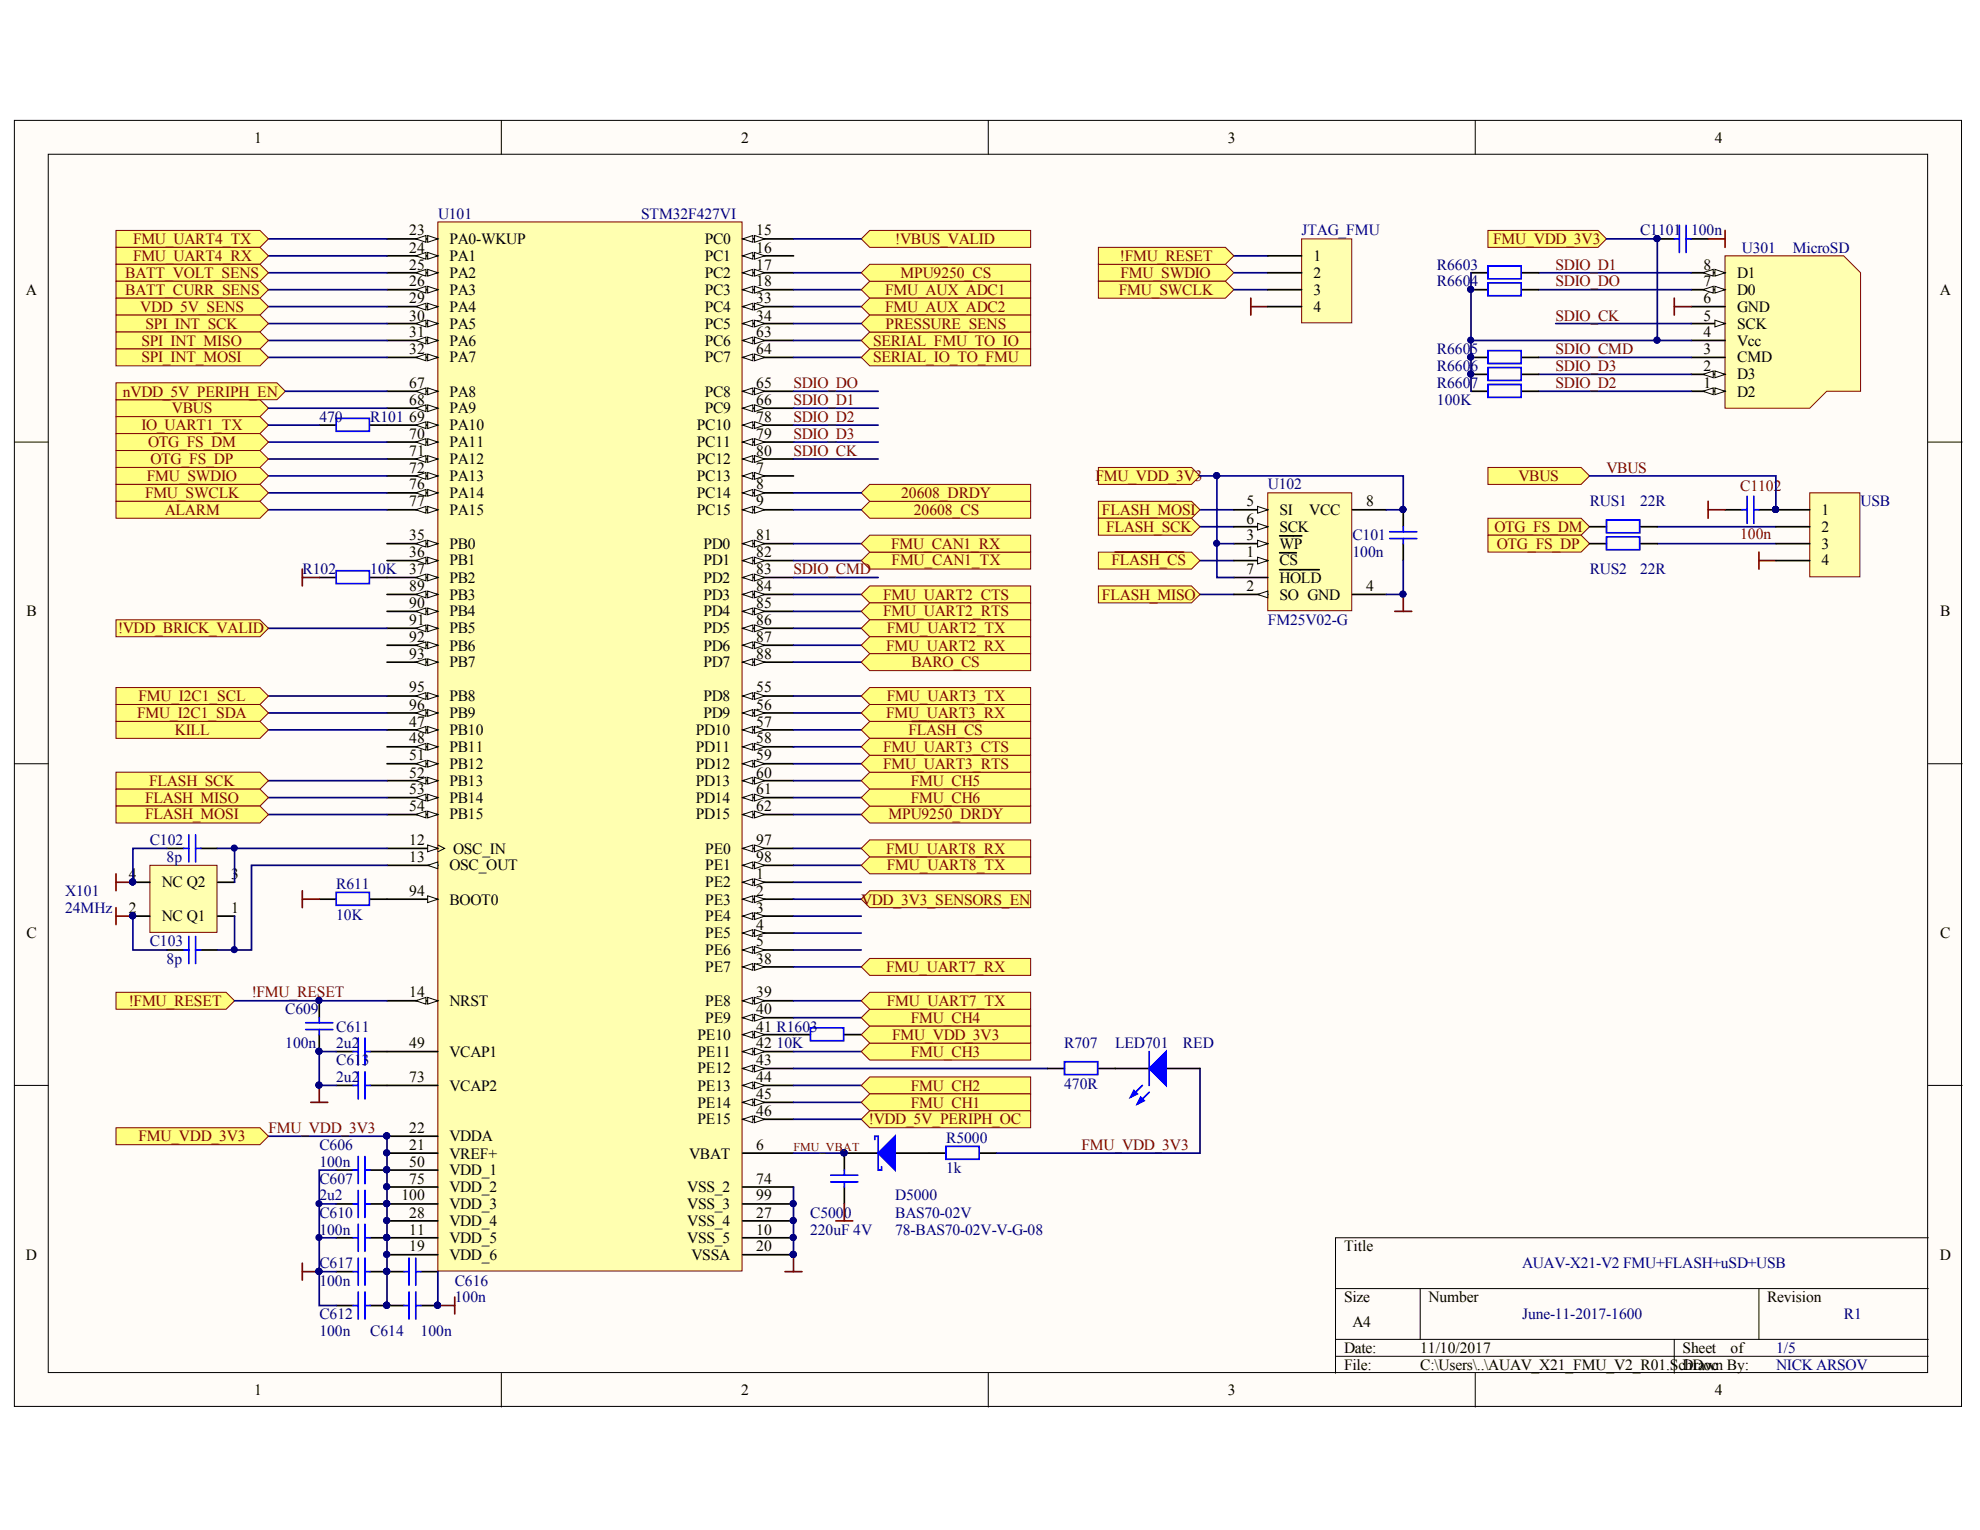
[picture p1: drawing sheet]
<svg xmlns="http://www.w3.org/2000/svg" width="279mm" height="216mm" viewBox="0 0 279 216" stroke-linecap="round" stroke-linejoin="round" font-family="sans-serif">
<defs><g id="words">
<g font-size="2.2">
<text x="35.9" y="20.1">1</text>
<text x="104.6" y="20.1">2</text>
<text x="173.3" y="20.1">3</text>
<text x="242" y="20.1">4</text>
<text x="57.8" y="33.2">23</text>
<text x="57.8" y="35.7">24</text>
<text x="63.4" y="34.4">PA0-WKUP</text>
<text x="99.4" y="34.4">PC0</text>
<text x="106.7" y="33.2">15</text>
<text x="106.7" y="35.7">16</text>
<text x="3.6" y="41.6">A</text>
<text x="57.8" y="38">25</text>
<text x="57.8" y="40.4">26</text>
<text x="63.4" y="36.9">PA1</text>
<text x="63.4" y="39.2">PA2</text>
<text x="63.4" y="41.6">PA3</text>
<text x="99.4" y="36.9">PC1</text>
<text x="99.4" y="39.2">PC2</text>
<text x="99.4" y="41.6">PC3</text>
<text x="106.7" y="38">17</text>
<text x="106.7" y="40.4">18</text>
<text x="185.4" y="36.9">1</text>
<text x="185.4" y="39.2">2</text>
<text x="185.4" y="41.6">3</text>
<text x="240.4" y="40.4">7</text>
<text x="240.4" y="38">8</text>
<text x="245.1" y="41.6">D0</text>
<text x="245.1" y="39.2">D1</text>
<text x="273.7" y="41.6">A</text>
<text x="57.8" y="42.8">29</text>
<text x="57.8" y="45.2">30</text>
<text x="57.8" y="47.6">31</text>
<text x="63.4" y="44">PA4</text>
<text x="63.4" y="46.4">PA5</text>
<text x="99.4" y="44">PC4</text>
<text x="99.4" y="46.4">PC5</text>
<text x="106.7" y="42.8">33</text>
<text x="106.7" y="45.2">34</text>
<text x="106.7" y="47.6">63</text>
<text x="185.4" y="44">4</text>
<text x="240.4" y="47.6">4</text>
<text x="240.4" y="45.2">5</text>
<text x="240.4" y="42.8">6</text>
<text x="245.1" y="46.4">SCK</text>
<text x="245.1" y="44">GND</text>
<text x="57.8" y="50">32</text>
<text x="63.4" y="48.8">PA6</text>
<text x="63.4" y="51.1">PA7</text>
<text x="99.4" y="48.8">PC6</text>
<text x="99.4" y="51.1">PC7</text>
<text x="106.7" y="50">64</text>
<text x="240.4" y="52.3">2</text>
<text x="240.4" y="50">3</text>
<text x="245.1" y="53.5">D3</text>
<text x="245.1" y="51.1">CMD</text>
<text x="245.1" y="48.8">Vcc</text>
<text x="57.8" y="54.8">67</text>
<text x="57.8" y="57.1">68</text>
<text x="57.8" y="59.5">69</text>
<text x="63.4" y="56">PA8</text>
<text x="63.4" y="58.3">PA9</text>
<text x="99.4" y="56">PC8</text>
<text x="99.4" y="58.3">PC9</text>
<text x="106.7" y="54.8">65</text>
<text x="106.7" y="57.1">66</text>
<text x="106.7" y="59.5">78</text>
<text x="240.4" y="54.8">1</text>
<text x="245.1" y="56">D2</text>
<text x="57.8" y="61.9">70</text>
<text x="57.8" y="64.3">71</text>
<text x="63.4" y="60.7">PA10</text>
<text x="63.4" y="63.1">PA11</text>
<text x="63.4" y="65.5">PA12</text>
<text x="98.3" y="60.7">PC10</text>
<text x="98.3" y="63.1">PC11</text>
<text x="98.3" y="65.5">PC12</text>
<text x="106.7" y="61.9">79</text>
<text x="106.7" y="64.3">80</text>
<text x="57.8" y="66.7">72</text>
<text x="57.8" y="69.1">76</text>
<text x="57.8" y="71.4">77</text>
<text x="63.4" y="67.9">PA13</text>
<text x="63.4" y="70.2">PA14</text>
<text x="98.3" y="67.9">PC13</text>
<text x="98.3" y="70.2">PC14</text>
<text x="106.7" y="66.7">7</text>
<text x="106.7" y="69.1">8</text>
<text x="106.7" y="71.4">9</text>
<text x="175.9" y="71.4">5</text>
<text x="192.8" y="71.4">8</text>
<text x="57.8" y="76.2">35</text>
<text x="63.4" y="72.7">PA15</text>
<text x="63.4" y="77.4">PB0</text>
<text x="98.3" y="72.7">PC15</text>
<text x="99.3" y="77.4">PD0</text>
<text x="106.7" y="76.2">81</text>
<text x="175.9" y="73.9">6</text>
<text x="175.9" y="76.2">3</text>
<text x="180.5" y="72.7">SI</text>
<text x="180.5" y="75.1">SCK</text>
<text x="180.5" y="77.4">WP</text>
<text x="184.8" y="72.7">VCC</text>
<text x="257.1" y="72.7">1</text>
<text x="257.1" y="75.1">2</text>
<text x="257.1" y="77.4">3</text>
<text x="57.8" y="78.6">36</text>
<text x="57.8" y="81.1">37</text>
<text x="57.8" y="83.4">89</text>
<text x="63.4" y="79.8">PB1</text>
<text x="63.4" y="82.2">PB2</text>
<text x="99.3" y="79.8">PD1</text>
<text x="99.3" y="82.2">PD2</text>
<text x="106.7" y="78.6">82</text>
<text x="106.7" y="81.1">83</text>
<text x="106.7" y="83.4">84</text>
<text x="175.9" y="78.6">1</text>
<text x="175.9" y="81.1">7</text>
<text x="175.9" y="83.4">2</text>
<text x="180.5" y="79.8">CS</text>
<text x="180.5" y="82.2">HOLD</text>
<text x="192.8" y="83.4">4</text>
<text x="257.1" y="79.8">4</text>
<text x="3.7" y="87">B</text>
<text x="57.8" y="85.8">90</text>
<text x="57.8" y="88.2">91</text>
<text x="63.4" y="84.6">PB3</text>
<text x="63.4" y="87">PB4</text>
<text x="63.4" y="89.3">PB5</text>
<text x="99.3" y="84.6">PD3</text>
<text x="99.3" y="87">PD4</text>
<text x="99.3" y="89.3">PD5</text>
<text x="106.7" y="85.8">85</text>
<text x="106.7" y="88.2">86</text>
<text x="180.5" y="84.6">SO GND</text>
<text x="273.8" y="87">B</text>
<text x="57.8" y="90.6">92</text>
<text x="57.8" y="93">93</text>
<text x="63.4" y="91.8">PB6</text>
<text x="63.4" y="94.2">PB7</text>
<text x="99.3" y="91.8">PD6</text>
<text x="99.3" y="94.2">PD7</text>
<text x="106.7" y="90.6">87</text>
<text x="106.7" y="93">88</text>
<text x="57.8" y="97.7">95</text>
<text x="57.8" y="100.2">96</text>
<text x="63.4" y="99">PB8</text>
<text x="63.4" y="101.4">PB9</text>
<text x="99.3" y="99">PD8</text>
<text x="99.3" y="101.4">PD9</text>
<text x="106.7" y="97.7">55</text>
<text x="106.7" y="100.2">56</text>
<text x="57.8" y="102.5">47</text>
<text x="57.8" y="104.9">48</text>
<text x="57.8" y="107.3">51</text>
<text x="63.4" y="103.7">PB10</text>
<text x="63.4" y="106.1">PB11</text>
<text x="98.2" y="103.7">PD10</text>
<text x="98.2" y="106.1">PD11</text>
<text x="106.7" y="102.5">57</text>
<text x="106.7" y="104.9">58</text>
<text x="106.7" y="107.3">59</text>
<text x="57.8" y="109.7">52</text>
<text x="57.8" y="112.1">53</text>
<text x="63.4" y="108.5">PB12</text>
<text x="63.4" y="110.9">PB13</text>
<text x="63.4" y="113.3">PB14</text>
<text x="98.2" y="108.5">PD12</text>
<text x="98.2" y="110.9">PD13</text>
<text x="98.2" y="113.3">PD14</text>
<text x="106.7" y="109.7">60</text>
<text x="106.7" y="112.1">61</text>
<text x="57.8" y="119.3">12</text>
<text x="57.8" y="114.5">54</text>
<text x="63.4" y="115.6">PB15</text>
<text x="98.2" y="115.6">PD15</text>
<text x="106.7" y="114.5">62</text>
<text x="106.7" y="119.3">97</text>
<text x="18.2" y="124">4</text>
<text x="22.8" y="125.2">NC Q2</text>
<text x="32.6" y="124">3</text>
<text x="57.8" y="121.6">13</text>
<text x="63.4" y="122.8">OSC_OUT</text>
<text x="63.9" y="120.5">OSC_IN</text>
<text x="99.5" y="120.5">PE0</text>
<text x="99.5" y="122.8">PE1</text>
<text x="99.5" y="125.2">PE2</text>
<text x="106.7" y="121.6">98</text>
<text x="106.7" y="124">1</text>
<text x="18.2" y="128.8">2</text>
<text x="22.8" y="130">NC Q1</text>
<text x="32.6" y="128.8">1</text>
<text x="57.8" y="126.5">94</text>
<text x="63.4" y="127.6">BOOT0</text>
<text x="99.5" y="127.6">PE3</text>
<text x="99.5" y="130">PE4</text>
<text x="106.7" y="126.5">2</text>
<text x="106.7" y="128.8">3</text>
<text x="106.7" y="131.2">4</text>
<text x="3.7" y="132.4">C</text>
<text x="99.5" y="132.4">PE5</text>
<text x="99.5" y="134.7">PE6</text>
<text x="99.5" y="137.2">PE7</text>
<text x="106.7" y="133.6">5</text>
<text x="106.7" y="136">38</text>
<text x="273.8" y="132.4">C</text>
<text x="57.8" y="140.7">14</text>
<text x="63.4" y="141.9">NRST</text>
<text x="99.5" y="141.9">PE8</text>
<text x="106.7" y="140.7">39</text>
<text x="106.7" y="143.1">40</text>
<text x="57.8" y="147.9">49</text>
<text x="63.4" y="149.1">VCAP1</text>
<text x="98.4" y="146.7">PE10</text>
<text x="98.4" y="149.1">PE11</text>
<text x="99.5" y="144.4">PE9</text>
<text x="106.7" y="145.6">41 R1603</text>
<text x="106.7" y="147.9">42</text>
<text x="57.8" y="152.7">73</text>
<text x="63.4" y="153.9">VCAP2</text>
<text x="98.4" y="151.5">PE12</text>
<text x="98.4" y="153.9">PE13</text>
<text x="106.7" y="150.3">43</text>
<text x="106.7" y="152.7">44</text>
<text x="106.7" y="155.1">45</text>
<text x="57.8" y="159.8">22</text>
<text x="63.4" y="161">VDDA</text>
<text x="98.4" y="156.3">PE14</text>
<text x="98.4" y="158.7">PE15</text>
<text x="106.7" y="157.5">46</text>
<text x="57.8" y="164.7">50</text>
<text x="57.8" y="167">75</text>
<text x="57.8" y="162.3">21</text>
<text x="63.4" y="165.8">VDD_1</text>
<text x="63.4" y="163.5">VREF+</text>
<text x="97.2" y="163.5">VBAT</text>
<text x="106.7" y="167">74</text>
<text x="106.7" y="162.3">6</text>
<text x="56.7" y="169.4">100</text>
<text x="57.8" y="171.8">28</text>
<text x="63.4" y="168.2">VDD_2</text>
<text x="63.4" y="170.6">VDD_3</text>
<text x="63.4" y="173">VDD_4</text>
<text x="97" y="168.2">VSS_2</text>
<text x="97" y="170.6">VSS_3</text>
<text x="97" y="173">VSS_4</text>
<text x="106.7" y="169.4">99</text>
<text x="106.7" y="171.8">27</text>
<text x="3.6" y="177.8">D</text>
<text x="57.8" y="174.2">11</text>
<text x="57.8" y="176.6">19</text>
<text x="63.4" y="175.4">VDD_5</text>
<text x="63.4" y="177.8">VDD_6</text>
<text x="97" y="175.4">VSS_5</text>
<text x="97.6" y="177.8">VSSA</text>
<text x="106.7" y="176.6">20</text>
<text x="106.7" y="174.2">10</text>
<text x="189.7" y="176.6">Title</text>
<text x="273.7" y="177.8">D</text>
<text x="189.7" y="183.8">Size</text>
<text x="201.6" y="183.8">Number</text>
<text x="249.4" y="183.8">Revision</text>
<text x="189.7" y="191">Date:</text>
<text x="190.8" y="187.3">A4</text>
<text x="200.4" y="191">11/10/2017</text>
<text x="237.4" y="191">Sheet</text>
<text x="244.2" y="191">of</text>
<text x="35.9" y="196.9">1</text>
<text x="104.6" y="196.9">2</text>
<text x="173.3" y="196.9">3</text>
<text x="189.7" y="193.3">File:</text>
<text x="200.4" y="193.3">C:\Users\..\AUAV_X21_FMU_V2_R01.S</text>
<text x="236.8" y="193.3">cDrawn By:</text>
<text x="237.8" y="193.3">hDoc</text>
<text x="242" y="196.9">4</text>
</g>
<g font-size="2.2" fill="#800000">
<text x="18.8" y="34.4">FMU_UART4_TX</text>
<text x="126.3" y="34.4">!VBUS_VALID</text>
<text x="210.7" y="34.4">FMU_VDD_3V3</text>
<text x="17.7" y="39.2">BATT_VOLT_SENS</text>
<text x="17.7" y="41.6">BATT_CURR_SENS</text>
<text x="18.8" y="36.9">FMU_UART4_RX</text>
<text x="124.9" y="41.6">FMU_AUX_ADC1</text>
<text x="127.1" y="39.2">MPU9250_CS</text>
<text x="157.9" y="41.6">FMU_SWCLK</text>
<text x="158" y="36.9">!FMU_RESET</text>
<text x="158.1" y="39.2">FMU_SWDIO</text>
<text x="219.5" y="38">SDIO_D1</text>
<text x="219.5" y="40.4">SDIO_DO</text>
<text x="19.8" y="44">VDD_5V_SENS</text>
<text x="20.5" y="46.4">SPI_INT_SCK</text>
<text x="124.9" y="44">FMU_AUX_ADC2</text>
<text x="125" y="46.4">PRESSURE_SENS</text>
<text x="219.5" y="45.2">SDIO_CK</text>
<text x="20" y="48.8">SPI_INT_MISO</text>
<text x="20" y="51.1">SPI_INT_MOSI</text>
<text x="123.2" y="48.8">SERIAL_FMU_TO_IO</text>
<text x="123.2" y="51.1">SERIAL_IO_TO_FMU</text>
<text x="219.5" y="50">SDIO_CMD</text>
<text x="219.5" y="52.3">SDIO_D3</text>
<text x="17.3" y="56">nVDD_5V_PERIPH_EN</text>
<text x="24.3" y="58.3">VBUS</text>
<text x="112" y="54.8">SDIO_DO</text>
<text x="112" y="57.1">SDIO_D1</text>
<text x="112" y="59.5">SDIO_D2</text>
<text x="219.5" y="54.8">SDIO_D2</text>
<text x="20" y="60.7">IO_UART1_TX</text>
<text x="20.9" y="63.1">OTG_FS_DM</text>
<text x="21.2" y="65.5">OTG_FS_DP</text>
<text x="112" y="61.9">SDIO_D3</text>
<text x="112" y="64.3">SDIO_CK</text>
<text x="20.5" y="70.2">FMU_SWCLK</text>
<text x="20.7" y="67.9">FMU_SWDIO</text>
<text x="127.2" y="70.2">20608_DRDY</text>
<text x="154.6" y="67.9">FMU_VDD_3V3</text>
<text x="214.3" y="67.9">VBUS</text>
<text x="226.7" y="66.7">VBUS</text>
<text x="245.6" y="69.3">C1102</text>
<text x="23.3" y="72.7">ALARM</text>
<text x="125.7" y="77.4">FMU_CAN1_RX</text>
<text x="129" y="72.7">20608_CS</text>
<text x="155.5" y="72.7">FLASH_MOSI</text>
<text x="156.1" y="75.1">FLASH_SCK</text>
<text x="210.9" y="75.1">OTG_FS_DM</text>
<text x="211.2" y="77.4">OTG_FS_DP</text>
<text x="245.6" y="76">100n</text>
<text x="112" y="81.1">SDIO_CMD</text>
<text x="125.8" y="79.8">FMU_CAN1_TX</text>
<text x="156.9" y="79.8">FLASH_CS</text>
<text x="16.7" y="89.3">!VDD_BRICK_VALID</text>
<text x="124.6" y="84.6">FMU_UART2_CTS</text>
<text x="124.6" y="87">FMU_UART2_RTS</text>
<text x="125.1" y="89.3">FMU_UART2_TX</text>
<text x="155.5" y="84.6">FLASH_MISO</text>
<text x="125.1" y="91.8">FMU_UART2_RX</text>
<text x="128.6" y="94.2">BARO_CS</text>
<text x="19.4" y="101.4">FMU_I2C1_SDA</text>
<text x="19.5" y="99">FMU_I2C1_SCL</text>
<text x="125.1" y="101.4">FMU_UART3_RX</text>
<text x="125.1" y="99">FMU_UART3_TX</text>
<text x="24.7" y="103.7">KILL</text>
<text x="124.6" y="106.1">FMU_UART3_CTS</text>
<text x="128.2" y="103.7">FLASH_CS</text>
<text x="20.5" y="113.3">FLASH_MISO</text>
<text x="21.1" y="110.9">FLASH_SCK</text>
<text x="124.6" y="108.5">FMU_UART3_RTS</text>
<text x="128.5" y="110.9">FMU_CH5</text>
<text x="128.5" y="113.3">FMU_CH6</text>
<text x="20.5" y="115.6">FLASH_MOSI</text>
<text x="125.4" y="115.6">MPU9250_DRDY</text>
<text x="125.1" y="120.5">FMU_UART8_RX</text>
<text x="125.1" y="122.8">FMU_UART8_TX</text>
<text x="121.5" y="127.6">VDD_3V3_SENSORS_EN</text>
<text x="125.1" y="137.2">FMU_UART7_RX</text>
<text x="18.2" y="141.9">!FMU_RESET</text>
<text x="35.5" y="140.7">!FMU_RESET</text>
<text x="125.1" y="141.9">FMU_UART7_TX</text>
<text x="125.9" y="146.7">FMU_VDD_3V3</text>
<text x="128.5" y="144.4">FMU_CH4</text>
<text x="128.5" y="149.1">FMU_CH3</text>
<text x="128.5" y="153.9">FMU_CH2</text>
<text x="19.5" y="161">FMU_VDD_3V3</text>
<text x="37.9" y="159.8">FMU_VDD_3V3</text>
<text x="122.6" y="158.7">!VDD_5V_PERIPH_OC</text>
<text x="128.5" y="156.3">FMU_CH1</text>
<text x="152.6" y="162.3">FMU_VDD_3V3</text>
</g>
<g font-size="2.2" fill="#000080">
<text x="61.8" y="30.9">U101</text>
<text x="90.5" y="30.9">STM32F427VI</text>
<text x="183.7" y="33.2">JTAG_FMU</text>
<text x="231.4" y="33.2">C1101</text>
<text x="238.6" y="33.2">100n</text>
<text x="245.8" y="35.7">U301</text>
<text x="253" y="35.7">MicroSD</text>
<text x="202.8" y="38">R6603</text>
<text x="202.8" y="40.4">R6604</text>
<text x="202.8" y="50">R6605</text>
<text x="202.8" y="52.3">R6606</text>
<text x="45.1" y="59.5">470</text>
<text x="52.3" y="59.5">R101</text>
<text x="202.8" y="54.8">R6607</text>
<text x="202.8" y="57.1">100K</text>
<text x="178.9" y="69.1">U102</text>
<text x="224.3" y="71.4">RUS1</text>
<text x="231.4" y="71.4">22R</text>
<text x="262.6" y="71.4">USB</text>
<text x="190.8" y="76.2">C101</text>
<text x="42.7" y="81.1">R102</text>
<text x="52.3" y="81.1">10K</text>
<text x="190.8" y="78.6">100n</text>
<text x="224.3" y="81.1">RUS2</text>
<text x="231.4" y="81.1">22R</text>
<text x="178.9" y="88.2">FM25V02-G</text>
<text x="21.1" y="119.3">C102</text>
<text x="23.5" y="121.6">8p</text>
<text x="47.4" y="125.4">R611</text>
<text x="9.2" y="126.5">X101</text>
<text x="9.2" y="128.8">24MHz</text>
<text x="47.4" y="129.8">10K</text>
<text x="21.1" y="133.6">C103</text>
<text x="23.5" y="136">8p</text>
<text x="40.2" y="143.1">C609</text>
<text x="40.2" y="147.9">100n</text>
<text x="47.4" y="145.6">C611</text>
<text x="47.4" y="147.9">2u2</text>
<text x="109.6" y="147.9">10K</text>
<text x="150.2" y="147.9">R707</text>
<text x="157.4" y="147.9">LED701</text>
<text x="166.9" y="147.9">RED</text>
<text x="47.4" y="150.3">C613</text>
<text x="47.4" y="152.7">2u2</text>
<text x="150.2" y="153.7">470R</text>
<text x="133.5" y="161.3">R5000</text>
<text x="45.1" y="162.3">C606</text>
<text x="45.1" y="164.7">100n</text>
<text x="45.1" y="167">C607</text>
<text x="133.5" y="165.6">1k</text>
<text x="45.1" y="169.4">2u2</text>
<text x="45.1" y="171.8">C610</text>
<text x="114.3" y="171.8">C5000</text>
<text x="126.3" y="169.4">D5000</text>
<text x="126.3" y="171.8">BAS70-02V</text>
<text x="45.1" y="174.2">100n</text>
<text x="45.1" y="178.9">C617</text>
<text x="114.3" y="174.2">220uF 4V</text>
<text x="126.3" y="174.2">78-BAS70-02V-V-G-08</text>
<text x="214.8" y="178.9">AUAV-X21-V2 FMU+FLASH+uSD+USB</text>
<text x="45.1" y="181.4">100n</text>
<text x="64.2" y="181.4">C616</text>
<text x="64.2" y="183.8">100n</text>
<text x="45.1" y="186.1">C612</text>
<text x="45.1" y="188.5">100n</text>
<text x="52.3" y="188.5">C614</text>
<text x="59.4" y="188.5">100n</text>
<text x="214.8" y="186.1">June-11-2017-1600</text>
<text x="250.6" y="191">1/5</text>
<text x="260.2" y="186.1">R1</text>
<text x="250.6" y="193.3">NICK ARSOV</text>
</g>
<text font-size="1.7" fill="#800000" x="112" y="162.4">FMU_VBAT</text>
</g></defs>
<g fill="#fffcf8" stroke="#000" stroke-width=".14">
<path d="M2 17h274.8v181.5h-274.8z"/>
<path d="M6.8 21.8h265.2v171.9h-265.2z"/>
</g>
<g fill="none" stroke="#000" stroke-width=".14">
<path d="M70.7 17v4.8M139.5 17v4.8M208.2 17v4.8M2 62.4h4.8M272.1 62.4h4.8M2 107.8h4.8M272.1 107.8h4.8M2 153.2h4.8M272.1 153.2h4.8M272.1 174.7h-83.6v19.1M70.7 193.8v4.8M139.5 193.8v4.8"/>
<path d="M188.5 181.8h83.6M188.5 189h83.6M188.5 191.4h83.6M200.4 181.8v7.2M208.2 193.8v4.8M236.3 189v4.8M248.2 181.8v7.2"/>
</g>
<path d="M61.8 31.3h42.9v148h-42.9z" fill="#ffffb0" stroke="#800000" stroke-width=".14"/>
<path d="M54.6 126.9h7.2" fill="none" stroke="#000" stroke-width=".24"/>
<path d="M60.3 126.4l1.5 .5-1.5 .5z" fill="#fffcf8"/>
<path d="M60.3 126.4l1.5 .5-1.5 .5z" fill="none" stroke="#000" stroke-width=".14"/>
<path d="M54.6 153.2h7.2M54.6 141.2h7.2" fill="none" stroke="#000" stroke-width=".24"/>
<path d="M60.3 140.7l1.5 .5-1.5 .5z" fill="#fffcf8"/>
<path d="M60.3 140.7l1.5 .5-1.5 .5z" fill="none" stroke="#000" stroke-width=".14"/>
<path d="M58.7 141.2l1.4-.5v1z" fill="#fffcf8"/>
<path d="M61.8 119.2l.9 .5-.9 .5M58.7 141.2l1.4-.5v1z" fill="none" stroke="#000" stroke-width=".14"/>
<path d="M54.6 119.7h7.2" fill="none" stroke="#000" stroke-width=".24"/>
<path d="M60.3 119.2l1.5 .5-1.5 .5z" fill="#fffcf8"/>
<path d="M60.3 119.2l1.5 .5-1.5 .5z" fill="none" stroke="#000" stroke-width=".14"/>
<path d="M54.6 122.1h7.2" fill="none" stroke="#000" stroke-width=".24"/>
<path d="M60.3 122.1l1.5-.5v1z" fill="#fffcf8"/>
<path d="M60.3 122.1l1.5-.5v1z" fill="none" stroke="#000" stroke-width=".14"/>
<path d="M54.6 33.7h7.2" fill="none" stroke="#000" stroke-width=".24"/>
<path d="M60.3 33.2l1.5 .5-1.5 .5z" fill="#fffcf8"/>
<path d="M60.3 33.2l1.5 .5-1.5 .5z" fill="none" stroke="#000" stroke-width=".14"/>
<path d="M58.7 33.7l1.4-.5v1z" fill="#fffcf8"/>
<path d="M58.7 33.7l1.4-.5v1z" fill="none" stroke="#000" stroke-width=".14"/>
<path d="M54.6 36.1h7.2" fill="none" stroke="#000" stroke-width=".24"/>
<path d="M60.3 35.6l1.5 .5-1.5 .5z" fill="#fffcf8"/>
<path d="M60.3 35.6l1.5 .5-1.5 .5z" fill="none" stroke="#000" stroke-width=".14"/>
<path d="M58.7 36.1l1.4-.5v1z" fill="#fffcf8"/>
<path d="M58.7 36.1l1.4-.5v1z" fill="none" stroke="#000" stroke-width=".14"/>
<path d="M54.6 38.5h7.2" fill="none" stroke="#000" stroke-width=".24"/>
<path d="M60.3 38l1.5 .5-1.5 .5z" fill="#fffcf8"/>
<path d="M60.3 38l1.5 .5-1.5 .5z" fill="none" stroke="#000" stroke-width=".14"/>
<path d="M58.7 38.5l1.4-.5v1z" fill="#fffcf8"/>
<path d="M58.7 38.5l1.4-.5v1z" fill="none" stroke="#000" stroke-width=".14"/>
<path d="M54.6 40.9h7.2" fill="none" stroke="#000" stroke-width=".24"/>
<path d="M60.3 40.4l1.5 .5-1.5 .5z" fill="#fffcf8"/>
<path d="M60.3 40.4l1.5 .5-1.5 .5z" fill="none" stroke="#000" stroke-width=".14"/>
<path d="M58.7 40.9l1.4-.5v1z" fill="#fffcf8"/>
<path d="M58.7 40.9l1.4-.5v1z" fill="none" stroke="#000" stroke-width=".14"/>
<path d="M54.6 43.3h7.2" fill="none" stroke="#000" stroke-width=".24"/>
<path d="M60.3 42.8l1.5 .5-1.5 .4z" fill="#fffcf8"/>
<path d="M60.3 42.8l1.5 .5-1.5 .4z" fill="none" stroke="#000" stroke-width=".14"/>
<path d="M58.7 43.3l1.4-.5v.9z" fill="#fffcf8"/>
<path d="M58.7 43.3l1.4-.5v.9z" fill="none" stroke="#000" stroke-width=".14"/>
<path d="M54.6 45.7h7.2" fill="none" stroke="#000" stroke-width=".24"/>
<path d="M60.3 45.2l1.5 .5-1.5 .4z" fill="#fffcf8"/>
<path d="M60.3 45.2l1.5 .5-1.5 .4z" fill="none" stroke="#000" stroke-width=".14"/>
<path d="M58.7 45.7l1.4-.5v.9z" fill="#fffcf8"/>
<path d="M58.7 45.7l1.4-.5v.9z" fill="none" stroke="#000" stroke-width=".14"/>
<path d="M54.6 48h7.2" fill="none" stroke="#000" stroke-width=".24"/>
<path d="M60.3 47.6l1.5 .4-1.5 .5z" fill="#fffcf8"/>
<path d="M60.3 47.6l1.5 .4-1.5 .5z" fill="none" stroke="#000" stroke-width=".14"/>
<path d="M58.7 48l1.4-.4v.9z" fill="#fffcf8"/>
<path d="M58.7 48l1.4-.4v.9z" fill="none" stroke="#000" stroke-width=".14"/>
<path d="M54.6 50.4h7.2" fill="none" stroke="#000" stroke-width=".24"/>
<path d="M60.3 50l1.5 .4-1.5 .5z" fill="#fffcf8"/>
<path d="M60.3 50l1.5 .4-1.5 .5z" fill="none" stroke="#000" stroke-width=".14"/>
<path d="M58.7 50.4l1.4-.4v.9z" fill="#fffcf8"/>
<path d="M58.7 50.4l1.4-.4v.9z" fill="none" stroke="#000" stroke-width=".14"/>
<path d="M54.6 55.2h7.2" fill="none" stroke="#000" stroke-width=".24"/>
<path d="M60.3 54.7l1.5 .5-1.5 .5z" fill="#fffcf8"/>
<path d="M60.3 54.7l1.5 .5-1.5 .5z" fill="none" stroke="#000" stroke-width=".14"/>
<path d="M58.7 55.2l1.4-.5v1z" fill="#fffcf8"/>
<path d="M58.7 55.2l1.4-.5v1z" fill="none" stroke="#000" stroke-width=".14"/>
<path d="M54.6 57.6h7.2" fill="none" stroke="#000" stroke-width=".24"/>
<path d="M60.3 57.1l1.5 .5-1.5 .5z" fill="#fffcf8"/>
<path d="M60.3 57.1l1.5 .5-1.5 .5z" fill="none" stroke="#000" stroke-width=".14"/>
<path d="M58.7 57.6l1.4-.5v1z" fill="#fffcf8"/>
<path d="M58.7 57.6l1.4-.5v1z" fill="none" stroke="#000" stroke-width=".14"/>
<path d="M54.6 60h7.2" fill="none" stroke="#000" stroke-width=".24"/>
<path d="M60.3 59.5l1.5 .5-1.5 .5z" fill="#fffcf8"/>
<path d="M60.3 59.5l1.5 .5-1.5 .5z" fill="none" stroke="#000" stroke-width=".14"/>
<path d="M58.7 60l1.4-.5v1z" fill="#fffcf8"/>
<path d="M58.7 60l1.4-.5v1z" fill="none" stroke="#000" stroke-width=".14"/>
<path d="M54.6 62.4h7.2" fill="none" stroke="#000" stroke-width=".24"/>
<path d="M60.3 61.9l1.5 .5-1.5 .5z" fill="#fffcf8"/>
<path d="M60.3 61.9l1.5 .5-1.5 .5z" fill="none" stroke="#000" stroke-width=".14"/>
<path d="M58.7 62.4l1.4-.5v1z" fill="#fffcf8"/>
<path d="M58.7 62.4l1.4-.5v1z" fill="none" stroke="#000" stroke-width=".14"/>
<path d="M54.6 64.8h7.2" fill="none" stroke="#000" stroke-width=".24"/>
<path d="M60.3 64.3l1.5 .5-1.5 .4z" fill="#fffcf8"/>
<path d="M60.3 64.3l1.5 .5-1.5 .4z" fill="none" stroke="#000" stroke-width=".14"/>
<path d="M58.7 64.8l1.4-.5v.9z" fill="#fffcf8"/>
<path d="M58.7 64.8l1.4-.5v.9z" fill="none" stroke="#000" stroke-width=".14"/>
<path d="M54.6 67.2h7.2" fill="none" stroke="#000" stroke-width=".24"/>
<path d="M60.3 66.7l1.5 .5-1.5 .4z" fill="#fffcf8"/>
<path d="M60.3 66.7l1.5 .5-1.5 .4z" fill="none" stroke="#000" stroke-width=".14"/>
<path d="M58.7 67.2l1.4-.5v.9z" fill="#fffcf8"/>
<path d="M58.7 67.2l1.4-.5v.9z" fill="none" stroke="#000" stroke-width=".14"/>
<path d="M54.6 69.5h7.2" fill="none" stroke="#000" stroke-width=".24"/>
<path d="M60.3 69.1l1.5 .4-1.5 .5z" fill="#fffcf8"/>
<path d="M60.3 69.1l1.5 .4-1.5 .5z" fill="none" stroke="#000" stroke-width=".14"/>
<path d="M58.7 69.5l1.4-.4v.9z" fill="#fffcf8"/>
<path d="M58.7 69.5l1.4-.4v.9z" fill="none" stroke="#000" stroke-width=".14"/>
<path d="M54.6 71.9h7.2" fill="none" stroke="#000" stroke-width=".24"/>
<path d="M60.3 71.5l1.5 .4-1.5 .5z" fill="#fffcf8"/>
<path d="M60.3 71.5l1.5 .4-1.5 .5z" fill="none" stroke="#000" stroke-width=".14"/>
<path d="M58.7 71.9l1.4-.4v.9z" fill="#fffcf8"/>
<path d="M58.7 71.9l1.4-.4v.9z" fill="none" stroke="#000" stroke-width=".14"/>
<path d="M54.6 76.7h7.2" fill="none" stroke="#000" stroke-width=".24"/>
<path d="M60.3 76.2l1.5 .5-1.5 .5z" fill="#fffcf8"/>
<path d="M60.3 76.2l1.5 .5-1.5 .5z" fill="none" stroke="#000" stroke-width=".14"/>
<path d="M58.7 76.7l1.4-.5v1z" fill="#fffcf8"/>
<path d="M58.7 76.7l1.4-.5v1z" fill="none" stroke="#000" stroke-width=".14"/>
<path d="M54.6 79.1h7.2" fill="none" stroke="#000" stroke-width=".24"/>
<path d="M60.3 78.6l1.5 .5-1.5 .5z" fill="#fffcf8"/>
<path d="M60.3 78.6l1.5 .5-1.5 .5z" fill="none" stroke="#000" stroke-width=".14"/>
<path d="M58.7 79.1l1.4-.5v1z" fill="#fffcf8"/>
<path d="M58.7 79.1l1.4-.5v1z" fill="none" stroke="#000" stroke-width=".14"/>
<path d="M54.6 81.5h7.2" fill="none" stroke="#000" stroke-width=".24"/>
<path d="M60.3 81l1.5 .5-1.5 .5z" fill="#fffcf8"/>
<path d="M60.3 81l1.5 .5-1.5 .5z" fill="none" stroke="#000" stroke-width=".14"/>
<path d="M58.7 81.5l1.4-.5v1z" fill="#fffcf8"/>
<path d="M58.7 81.5l1.4-.5v1z" fill="none" stroke="#000" stroke-width=".14"/>
<path d="M54.6 83.9h7.2" fill="none" stroke="#000" stroke-width=".24"/>
<path d="M60.3 83.4l1.5 .5-1.5 .5z" fill="#fffcf8"/>
<path d="M60.3 83.4l1.5 .5-1.5 .5z" fill="none" stroke="#000" stroke-width=".14"/>
<path d="M58.7 83.9l1.4-.5v1z" fill="#fffcf8"/>
<path d="M58.7 83.9l1.4-.5v1z" fill="none" stroke="#000" stroke-width=".14"/>
<path d="M54.6 86.3h7.2" fill="none" stroke="#000" stroke-width=".24"/>
<path d="M60.3 85.8l1.5 .5-1.5 .4z" fill="#fffcf8"/>
<path d="M60.3 85.8l1.5 .5-1.5 .4z" fill="none" stroke="#000" stroke-width=".14"/>
<path d="M58.7 86.3l1.4-.5v.9z" fill="#fffcf8"/>
<path d="M58.7 86.3l1.4-.5v.9z" fill="none" stroke="#000" stroke-width=".14"/>
<path d="M54.6 88.7h7.2" fill="none" stroke="#000" stroke-width=".24"/>
<path d="M60.3 88.2l1.5 .5-1.5 .4z" fill="#fffcf8"/>
<path d="M60.3 88.2l1.5 .5-1.5 .4z" fill="none" stroke="#000" stroke-width=".14"/>
<path d="M58.7 88.7l1.4-.5v.9z" fill="#fffcf8"/>
<path d="M58.7 88.7l1.4-.5v.9z" fill="none" stroke="#000" stroke-width=".14"/>
<path d="M54.6 91h7.2" fill="none" stroke="#000" stroke-width=".24"/>
<path d="M60.3 90.6l1.5 .4-1.5 .5z" fill="#fffcf8"/>
<path d="M60.3 90.6l1.5 .4-1.5 .5z" fill="none" stroke="#000" stroke-width=".14"/>
<path d="M58.7 91l1.4-.4v.9z" fill="#fffcf8"/>
<path d="M58.7 91l1.4-.4v.9z" fill="none" stroke="#000" stroke-width=".14"/>
<path d="M54.6 93.4h7.2" fill="none" stroke="#000" stroke-width=".24"/>
<path d="M60.3 93l1.5 .4-1.5 .5z" fill="#fffcf8"/>
<path d="M60.3 93l1.5 .4-1.5 .5z" fill="none" stroke="#000" stroke-width=".14"/>
<path d="M58.7 93.4l1.4-.4v.9z" fill="#fffcf8"/>
<path d="M58.7 93.4l1.4-.4v.9z" fill="none" stroke="#000" stroke-width=".14"/>
<path d="M54.6 98.2h7.2" fill="none" stroke="#000" stroke-width=".24"/>
<path d="M60.3 97.7l1.5 .5-1.5 .5z" fill="#fffcf8"/>
<path d="M60.3 97.7l1.5 .5-1.5 .5z" fill="none" stroke="#000" stroke-width=".14"/>
<path d="M58.7 98.2l1.4-.5v1z" fill="#fffcf8"/>
<path d="M58.7 98.2l1.4-.5v1z" fill="none" stroke="#000" stroke-width=".14"/>
<path d="M54.6 100.6h7.2" fill="none" stroke="#000" stroke-width=".24"/>
<path d="M60.3 100.1l1.5 .5-1.5 .5z" fill="#fffcf8"/>
<path d="M60.3 100.1l1.5 .5-1.5 .5z" fill="none" stroke="#000" stroke-width=".14"/>
<path d="M58.7 100.6l1.4-.5v1z" fill="#fffcf8"/>
<path d="M58.7 100.6l1.4-.5v1z" fill="none" stroke="#000" stroke-width=".14"/>
<path d="M54.6 103h7.2" fill="none" stroke="#000" stroke-width=".24"/>
<path d="M60.3 102.5l1.5 .5-1.5 .5z" fill="#fffcf8"/>
<path d="M60.3 102.5l1.5 .5-1.5 .5z" fill="none" stroke="#000" stroke-width=".14"/>
<path d="M58.7 103l1.4-.5v1z" fill="#fffcf8"/>
<path d="M58.7 103l1.4-.5v1z" fill="none" stroke="#000" stroke-width=".14"/>
<path d="M54.6 105.4h7.2" fill="none" stroke="#000" stroke-width=".24"/>
<path d="M60.3 104.9l1.5 .5-1.5 .5z" fill="#fffcf8"/>
<path d="M60.3 104.9l1.5 .5-1.5 .5z" fill="none" stroke="#000" stroke-width=".14"/>
<path d="M58.7 105.4l1.4-.5v1z" fill="#fffcf8"/>
<path d="M58.7 105.4l1.4-.5v1z" fill="none" stroke="#000" stroke-width=".14"/>
<path d="M54.6 107.8h7.2" fill="none" stroke="#000" stroke-width=".24"/>
<path d="M60.3 107.3l1.5 .5-1.5 .5z" fill="#fffcf8"/>
<path d="M60.3 107.3l1.5 .5-1.5 .5z" fill="none" stroke="#000" stroke-width=".14"/>
<path d="M58.7 107.8l1.4-.5v1z" fill="#fffcf8"/>
<path d="M58.7 107.8l1.4-.5v1z" fill="none" stroke="#000" stroke-width=".14"/>
<path d="M54.6 110.2h7.2" fill="none" stroke="#000" stroke-width=".24"/>
<path d="M60.3 109.7l1.5 .5-1.5 .4z" fill="#fffcf8"/>
<path d="M60.3 109.7l1.5 .5-1.5 .4z" fill="none" stroke="#000" stroke-width=".14"/>
<path d="M58.7 110.2l1.4-.5v.9z" fill="#fffcf8"/>
<path d="M58.7 110.2l1.4-.5v.9z" fill="none" stroke="#000" stroke-width=".14"/>
<path d="M54.6 112.6h7.2" fill="none" stroke="#000" stroke-width=".24"/>
<path d="M60.3 112.1l1.5 .5-1.5 .4z" fill="#fffcf8"/>
<path d="M60.3 112.1l1.5 .5-1.5 .4z" fill="none" stroke="#000" stroke-width=".14"/>
<path d="M58.7 112.6l1.4-.5v.9z" fill="#fffcf8"/>
<path d="M58.7 112.6l1.4-.5v.9z" fill="none" stroke="#000" stroke-width=".14"/>
<path d="M54.6 114.9h7.2" fill="none" stroke="#000" stroke-width=".24"/>
<path d="M60.3 114.5l1.5 .4-1.5 .5z" fill="#fffcf8"/>
<path d="M60.3 114.5l1.5 .4-1.5 .5z" fill="none" stroke="#000" stroke-width=".14"/>
<path d="M58.7 114.9l1.4-.4v.9z" fill="#fffcf8"/>
<path d="M58.7 114.9l1.4-.4v.9z" fill="none" stroke="#000" stroke-width=".14"/>
<path d="M104.8 33.7h7.2" fill="none" stroke="#000" stroke-width=".24"/>
<path d="M104.8 33.7l1.4-.5v1z" fill="#fffcf8"/>
<path d="M104.8 33.7l1.4-.5v1z" fill="none" stroke="#000" stroke-width=".14"/>
<path d="M106.5 33.2l1.4 .5-1.4 .5z" fill="#fffcf8"/>
<path d="M106.5 33.2l1.4 .5-1.4 .5z" fill="none" stroke="#000" stroke-width=".14"/>
<path d="M104.8 36.1h7.2" fill="none" stroke="#000" stroke-width=".24"/>
<path d="M104.8 36.1l1.4-.5v1z" fill="#fffcf8"/>
<path d="M104.8 36.1l1.4-.5v1z" fill="none" stroke="#000" stroke-width=".14"/>
<path d="M106.5 35.6l1.4 .5-1.4 .5z" fill="#fffcf8"/>
<path d="M106.5 35.6l1.4 .5-1.4 .5z" fill="none" stroke="#000" stroke-width=".14"/>
<path d="M104.8 38.5h7.2" fill="none" stroke="#000" stroke-width=".24"/>
<path d="M104.8 38.5l1.4-.5v1z" fill="#fffcf8"/>
<path d="M104.8 38.5l1.4-.5v1z" fill="none" stroke="#000" stroke-width=".14"/>
<path d="M106.5 38l1.4 .5-1.4 .5z" fill="#fffcf8"/>
<path d="M106.5 38l1.4 .5-1.4 .5z" fill="none" stroke="#000" stroke-width=".14"/>
<path d="M104.8 40.9h7.2" fill="none" stroke="#000" stroke-width=".24"/>
<path d="M104.8 40.9l1.4-.5v1z" fill="#fffcf8"/>
<path d="M104.8 40.9l1.4-.5v1z" fill="none" stroke="#000" stroke-width=".14"/>
<path d="M106.5 40.4l1.4 .5-1.4 .5z" fill="#fffcf8"/>
<path d="M106.5 40.4l1.4 .5-1.4 .5z" fill="none" stroke="#000" stroke-width=".14"/>
<path d="M104.8 43.3h7.2" fill="none" stroke="#000" stroke-width=".24"/>
<path d="M104.8 43.3l1.4-.5v.9z" fill="#fffcf8"/>
<path d="M104.8 43.3l1.4-.5v.9z" fill="none" stroke="#000" stroke-width=".14"/>
<path d="M106.5 42.8l1.4 .5-1.4 .4z" fill="#fffcf8"/>
<path d="M106.5 42.8l1.4 .5-1.4 .4z" fill="none" stroke="#000" stroke-width=".14"/>
<path d="M104.8 45.7h7.2" fill="none" stroke="#000" stroke-width=".24"/>
<path d="M104.8 45.7l1.4-.5v.9z" fill="#fffcf8"/>
<path d="M104.8 45.7l1.4-.5v.9z" fill="none" stroke="#000" stroke-width=".14"/>
<path d="M106.5 45.2l1.4 .5-1.4 .4z" fill="#fffcf8"/>
<path d="M106.5 45.2l1.4 .5-1.4 .4z" fill="none" stroke="#000" stroke-width=".14"/>
<path d="M104.8 48h7.2" fill="none" stroke="#000" stroke-width=".24"/>
<path d="M104.8 48l1.4-.4v.9z" fill="#fffcf8"/>
<path d="M104.8 48l1.4-.4v.9z" fill="none" stroke="#000" stroke-width=".14"/>
<path d="M106.5 47.6l1.4 .4-1.4 .5z" fill="#fffcf8"/>
<path d="M106.5 47.6l1.4 .4-1.4 .5z" fill="none" stroke="#000" stroke-width=".14"/>
<path d="M104.8 50.4h7.2" fill="none" stroke="#000" stroke-width=".24"/>
<path d="M104.8 50.4l1.4-.4v.9z" fill="#fffcf8"/>
<path d="M104.8 50.4l1.4-.4v.9z" fill="none" stroke="#000" stroke-width=".14"/>
<path d="M106.5 50l1.4 .4-1.4 .5z" fill="#fffcf8"/>
<path d="M106.5 50l1.4 .4-1.4 .5z" fill="none" stroke="#000" stroke-width=".14"/>
<path d="M104.8 55.2h7.2" fill="none" stroke="#000" stroke-width=".24"/>
<path d="M104.8 55.2l1.4-.5v1z" fill="#fffcf8"/>
<path d="M104.8 55.2l1.4-.5v1z" fill="none" stroke="#000" stroke-width=".14"/>
<path d="M106.5 54.7l1.4 .5-1.4 .5z" fill="#fffcf8"/>
<path d="M106.5 54.7l1.4 .5-1.4 .5z" fill="none" stroke="#000" stroke-width=".14"/>
<path d="M104.8 57.6h7.2" fill="none" stroke="#000" stroke-width=".24"/>
<path d="M104.8 57.6l1.4-.5v1z" fill="#fffcf8"/>
<path d="M104.8 57.6l1.4-.5v1z" fill="none" stroke="#000" stroke-width=".14"/>
<path d="M106.5 57.1l1.4 .5-1.4 .5z" fill="#fffcf8"/>
<path d="M106.5 57.1l1.4 .5-1.4 .5z" fill="none" stroke="#000" stroke-width=".14"/>
<path d="M104.8 60h7.2" fill="none" stroke="#000" stroke-width=".24"/>
<path d="M104.8 60l1.4-.5v1z" fill="#fffcf8"/>
<path d="M104.8 60l1.4-.5v1z" fill="none" stroke="#000" stroke-width=".14"/>
<path d="M106.5 59.5l1.4 .5-1.4 .5z" fill="#fffcf8"/>
<path d="M106.5 59.5l1.4 .5-1.4 .5z" fill="none" stroke="#000" stroke-width=".14"/>
<path d="M104.8 62.4h7.2" fill="none" stroke="#000" stroke-width=".24"/>
<path d="M104.8 62.4l1.4-.5v1z" fill="#fffcf8"/>
<path d="M104.8 62.4l1.4-.5v1z" fill="none" stroke="#000" stroke-width=".14"/>
<path d="M106.5 61.9l1.4 .5-1.4 .5z" fill="#fffcf8"/>
<path d="M106.5 61.9l1.4 .5-1.4 .5z" fill="none" stroke="#000" stroke-width=".14"/>
<path d="M104.8 64.8h7.2" fill="none" stroke="#000" stroke-width=".24"/>
<path d="M104.8 64.8l1.4-.5v.9z" fill="#fffcf8"/>
<path d="M104.8 64.8l1.4-.5v.9z" fill="none" stroke="#000" stroke-width=".14"/>
<path d="M106.5 64.3l1.4 .5-1.4 .4z" fill="#fffcf8"/>
<path d="M106.5 64.3l1.4 .5-1.4 .4z" fill="none" stroke="#000" stroke-width=".14"/>
<path d="M104.8 67.2h7.2" fill="none" stroke="#000" stroke-width=".24"/>
<path d="M104.8 67.2l1.4-.5v.9z" fill="#fffcf8"/>
<path d="M104.8 67.2l1.4-.5v.9z" fill="none" stroke="#000" stroke-width=".14"/>
<path d="M106.5 66.7l1.4 .5-1.4 .4z" fill="#fffcf8"/>
<path d="M106.5 66.7l1.4 .5-1.4 .4z" fill="none" stroke="#000" stroke-width=".14"/>
<path d="M104.8 69.5h7.2" fill="none" stroke="#000" stroke-width=".24"/>
<path d="M104.8 69.5l1.4-.4v.9z" fill="#fffcf8"/>
<path d="M104.8 69.5l1.4-.4v.9z" fill="none" stroke="#000" stroke-width=".14"/>
<path d="M106.5 69.1l1.4 .4-1.4 .5z" fill="#fffcf8"/>
<path d="M106.5 69.1l1.4 .4-1.4 .5z" fill="none" stroke="#000" stroke-width=".14"/>
<path d="M104.8 71.9h7.2" fill="none" stroke="#000" stroke-width=".24"/>
<path d="M104.8 71.9l1.4-.4v.9z" fill="#fffcf8"/>
<path d="M104.8 71.9l1.4-.4v.9z" fill="none" stroke="#000" stroke-width=".14"/>
<path d="M106.5 71.5l1.4 .4-1.4 .5z" fill="#fffcf8"/>
<path d="M106.5 71.5l1.4 .4-1.4 .5z" fill="none" stroke="#000" stroke-width=".14"/>
<path d="M104.8 76.7h7.2" fill="none" stroke="#000" stroke-width=".24"/>
<path d="M104.8 76.7l1.4-.5v1z" fill="#fffcf8"/>
<path d="M104.8 76.7l1.4-.5v1z" fill="none" stroke="#000" stroke-width=".14"/>
<path d="M106.5 76.2l1.4 .5-1.4 .5z" fill="#fffcf8"/>
<path d="M106.5 76.2l1.4 .5-1.4 .5z" fill="none" stroke="#000" stroke-width=".14"/>
<path d="M104.8 79.1h7.2" fill="none" stroke="#000" stroke-width=".24"/>
<path d="M104.8 79.1l1.4-.5v1z" fill="#fffcf8"/>
<path d="M104.8 79.1l1.4-.5v1z" fill="none" stroke="#000" stroke-width=".14"/>
<path d="M106.5 78.6l1.4 .5-1.4 .5z" fill="#fffcf8"/>
<path d="M106.5 78.6l1.4 .5-1.4 .5z" fill="none" stroke="#000" stroke-width=".14"/>
<path d="M104.8 81.5h7.2" fill="none" stroke="#000" stroke-width=".24"/>
<path d="M104.8 81.5l1.4-.5v1z" fill="#fffcf8"/>
<path d="M104.8 81.5l1.4-.5v1z" fill="none" stroke="#000" stroke-width=".14"/>
<path d="M106.5 81l1.4 .5-1.4 .5z" fill="#fffcf8"/>
<path d="M106.5 81l1.4 .5-1.4 .5z" fill="none" stroke="#000" stroke-width=".14"/>
<path d="M104.8 83.9h7.2" fill="none" stroke="#000" stroke-width=".24"/>
<path d="M104.8 83.9l1.4-.5v1z" fill="#fffcf8"/>
<path d="M104.8 83.9l1.4-.5v1z" fill="none" stroke="#000" stroke-width=".14"/>
<path d="M106.5 83.4l1.4 .5-1.4 .5z" fill="#fffcf8"/>
<path d="M106.5 83.4l1.4 .5-1.4 .5z" fill="none" stroke="#000" stroke-width=".14"/>
<path d="M104.8 86.3h7.2" fill="none" stroke="#000" stroke-width=".24"/>
<path d="M104.8 86.3l1.4-.5v.9z" fill="#fffcf8"/>
<path d="M104.8 86.3l1.4-.5v.9z" fill="none" stroke="#000" stroke-width=".14"/>
<path d="M106.5 85.8l1.4 .5-1.4 .4z" fill="#fffcf8"/>
<path d="M106.5 85.8l1.4 .5-1.4 .4z" fill="none" stroke="#000" stroke-width=".14"/>
<path d="M104.8 88.7h7.2" fill="none" stroke="#000" stroke-width=".24"/>
<path d="M104.8 88.7l1.4-.5v.9z" fill="#fffcf8"/>
<path d="M104.8 88.7l1.4-.5v.9z" fill="none" stroke="#000" stroke-width=".14"/>
<path d="M106.5 88.2l1.4 .5-1.4 .4z" fill="#fffcf8"/>
<path d="M106.5 88.2l1.4 .5-1.4 .4z" fill="none" stroke="#000" stroke-width=".14"/>
<path d="M104.8 91h7.2" fill="none" stroke="#000" stroke-width=".24"/>
<path d="M104.8 91l1.4-.4v.9z" fill="#fffcf8"/>
<path d="M104.8 91l1.4-.4v.9z" fill="none" stroke="#000" stroke-width=".14"/>
<path d="M106.5 90.6l1.4 .4-1.4 .5z" fill="#fffcf8"/>
<path d="M106.5 90.6l1.4 .4-1.4 .5z" fill="none" stroke="#000" stroke-width=".14"/>
<path d="M104.8 93.4h7.2" fill="none" stroke="#000" stroke-width=".24"/>
<path d="M104.8 93.4l1.4-.4v.9z" fill="#fffcf8"/>
<path d="M104.8 93.4l1.4-.4v.9z" fill="none" stroke="#000" stroke-width=".14"/>
<path d="M106.5 93l1.4 .4-1.4 .5z" fill="#fffcf8"/>
<path d="M106.5 93l1.4 .4-1.4 .5z" fill="none" stroke="#000" stroke-width=".14"/>
<path d="M104.8 98.2h7.2" fill="none" stroke="#000" stroke-width=".24"/>
<path d="M104.8 98.2l1.4-.5v1z" fill="#fffcf8"/>
<path d="M104.8 98.2l1.4-.5v1z" fill="none" stroke="#000" stroke-width=".14"/>
<path d="M106.5 97.7l1.4 .5-1.4 .5z" fill="#fffcf8"/>
<path d="M106.5 97.7l1.4 .5-1.4 .5z" fill="none" stroke="#000" stroke-width=".14"/>
<path d="M104.8 100.6h7.2" fill="none" stroke="#000" stroke-width=".24"/>
<path d="M104.8 100.6l1.4-.5v1z" fill="#fffcf8"/>
<path d="M104.8 100.6l1.4-.5v1z" fill="none" stroke="#000" stroke-width=".14"/>
<path d="M106.5 100.1l1.4 .5-1.4 .5z" fill="#fffcf8"/>
<path d="M106.5 100.1l1.4 .5-1.4 .5z" fill="none" stroke="#000" stroke-width=".14"/>
<path d="M104.8 103h7.2" fill="none" stroke="#000" stroke-width=".24"/>
<path d="M104.8 103l1.4-.5v1z" fill="#fffcf8"/>
<path d="M104.8 103l1.4-.5v1z" fill="none" stroke="#000" stroke-width=".14"/>
<path d="M106.5 102.5l1.4 .5-1.4 .5z" fill="#fffcf8"/>
<path d="M106.5 102.5l1.4 .5-1.4 .5z" fill="none" stroke="#000" stroke-width=".14"/>
<path d="M104.8 105.4h7.2" fill="none" stroke="#000" stroke-width=".24"/>
<path d="M104.8 105.4l1.4-.5v1z" fill="#fffcf8"/>
<path d="M104.8 105.4l1.4-.5v1z" fill="none" stroke="#000" stroke-width=".14"/>
<path d="M106.5 104.9l1.4 .5-1.4 .5z" fill="#fffcf8"/>
<path d="M106.5 104.9l1.4 .5-1.4 .5z" fill="none" stroke="#000" stroke-width=".14"/>
<path d="M104.8 107.8h7.2" fill="none" stroke="#000" stroke-width=".24"/>
<path d="M104.8 107.8l1.4-.5v1z" fill="#fffcf8"/>
<path d="M104.8 107.8l1.4-.5v1z" fill="none" stroke="#000" stroke-width=".14"/>
<path d="M106.5 107.3l1.4 .5-1.4 .5z" fill="#fffcf8"/>
<path d="M106.5 107.3l1.4 .5-1.4 .5z" fill="none" stroke="#000" stroke-width=".14"/>
<path d="M104.8 110.2h7.2" fill="none" stroke="#000" stroke-width=".24"/>
<path d="M104.8 110.2l1.4-.5v.9z" fill="#fffcf8"/>
<path d="M104.8 110.2l1.4-.5v.9z" fill="none" stroke="#000" stroke-width=".14"/>
<path d="M106.5 109.7l1.4 .5-1.4 .4z" fill="#fffcf8"/>
<path d="M106.5 109.7l1.4 .5-1.4 .4z" fill="none" stroke="#000" stroke-width=".14"/>
<path d="M104.8 112.6h7.2" fill="none" stroke="#000" stroke-width=".24"/>
<path d="M104.8 112.6l1.4-.5v.9z" fill="#fffcf8"/>
<path d="M104.8 112.6l1.4-.5v.9z" fill="none" stroke="#000" stroke-width=".14"/>
<path d="M106.5 112.1l1.4 .5-1.4 .4z" fill="#fffcf8"/>
<path d="M106.5 112.1l1.4 .5-1.4 .4z" fill="none" stroke="#000" stroke-width=".14"/>
<path d="M104.8 114.9h7.2" fill="none" stroke="#000" stroke-width=".24"/>
<path d="M104.8 114.9l1.4-.4v.9z" fill="#fffcf8"/>
<path d="M104.8 114.9l1.4-.4v.9z" fill="none" stroke="#000" stroke-width=".14"/>
<path d="M106.5 114.5l1.4 .4-1.4 .5z" fill="#fffcf8"/>
<path d="M106.5 114.5l1.4 .4-1.4 .5z" fill="none" stroke="#000" stroke-width=".14"/>
<path d="M104.8 119.7h7.2" fill="none" stroke="#000" stroke-width=".24"/>
<path d="M104.8 119.7l1.4-.5v1z" fill="#fffcf8"/>
<path d="M104.8 119.7l1.4-.5v1z" fill="none" stroke="#000" stroke-width=".14"/>
<path d="M106.5 119.2l1.4 .5-1.4 .5z" fill="#fffcf8"/>
<path d="M106.5 119.2l1.4 .5-1.4 .5z" fill="none" stroke="#000" stroke-width=".14"/>
<path d="M104.8 122.1h7.2" fill="none" stroke="#000" stroke-width=".24"/>
<path d="M104.8 122.1l1.4-.5v1z" fill="#fffcf8"/>
<path d="M104.8 122.1l1.4-.5v1z" fill="none" stroke="#000" stroke-width=".14"/>
<path d="M106.5 121.6l1.4 .5-1.4 .5z" fill="#fffcf8"/>
<path d="M106.5 121.6l1.4 .5-1.4 .5z" fill="none" stroke="#000" stroke-width=".14"/>
<path d="M104.8 124.5h7.2" fill="none" stroke="#000" stroke-width=".24"/>
<path d="M104.8 124.5l1.4-.5v1z" fill="#fffcf8"/>
<path d="M104.8 124.5l1.4-.5v1z" fill="none" stroke="#000" stroke-width=".14"/>
<path d="M106.5 124l1.4 .5-1.4 .5z" fill="#fffcf8"/>
<path d="M106.5 124l1.4 .5-1.4 .5z" fill="none" stroke="#000" stroke-width=".14"/>
<path d="M104.8 126.9h7.2" fill="none" stroke="#000" stroke-width=".24"/>
<path d="M104.8 126.9l1.4-.5v1z" fill="#fffcf8"/>
<path d="M104.8 126.9l1.4-.5v1z" fill="none" stroke="#000" stroke-width=".14"/>
<path d="M106.5 126.4l1.4 .5-1.4 .5z" fill="#fffcf8"/>
<path d="M106.5 126.4l1.4 .5-1.4 .5z" fill="none" stroke="#000" stroke-width=".14"/>
<path d="M104.8 129.3h7.2" fill="none" stroke="#000" stroke-width=".24"/>
<path d="M104.8 129.3l1.4-.5v1z" fill="#fffcf8"/>
<path d="M104.8 129.3l1.4-.5v1z" fill="none" stroke="#000" stroke-width=".14"/>
<path d="M106.5 128.8l1.4 .5-1.4 .5z" fill="#fffcf8"/>
<path d="M106.5 128.8l1.4 .5-1.4 .5z" fill="none" stroke="#000" stroke-width=".14"/>
<path d="M104.8 131.7h7.2" fill="none" stroke="#000" stroke-width=".24"/>
<path d="M104.8 131.7l1.4-.5v.9z" fill="#fffcf8"/>
<path d="M104.8 131.7l1.4-.5v.9z" fill="none" stroke="#000" stroke-width=".14"/>
<path d="M106.5 131.2l1.4 .5-1.4 .4z" fill="#fffcf8"/>
<path d="M106.5 131.2l1.4 .5-1.4 .4z" fill="none" stroke="#000" stroke-width=".14"/>
<path d="M104.8 134.1h7.2" fill="none" stroke="#000" stroke-width=".24"/>
<path d="M104.8 134.1l1.4-.5v.9z" fill="#fffcf8"/>
<path d="M104.8 134.1l1.4-.5v.9z" fill="none" stroke="#000" stroke-width=".14"/>
<path d="M106.5 133.6l1.4 .5-1.4 .4z" fill="#fffcf8"/>
<path d="M106.5 133.6l1.4 .5-1.4 .4z" fill="none" stroke="#000" stroke-width=".14"/>
<path d="M104.8 136.4h7.2" fill="none" stroke="#000" stroke-width=".24"/>
<path d="M104.8 136.4l1.4-.4v.9z" fill="#fffcf8"/>
<path d="M104.8 136.4l1.4-.4v.9z" fill="none" stroke="#000" stroke-width=".14"/>
<path d="M106.5 136l1.4 .4-1.4 .5z" fill="#fffcf8"/>
<path d="M106.5 136l1.4 .4-1.4 .5z" fill="none" stroke="#000" stroke-width=".14"/>
<path d="M104.8 141.2h7.2" fill="none" stroke="#000" stroke-width=".24"/>
<path d="M104.8 141.2l1.4-.5v1z" fill="#fffcf8"/>
<path d="M104.8 141.2l1.4-.5v1z" fill="none" stroke="#000" stroke-width=".14"/>
<path d="M106.5 140.7l1.4 .5-1.4 .5z" fill="#fffcf8"/>
<path d="M106.5 140.7l1.4 .5-1.4 .5z" fill="none" stroke="#000" stroke-width=".14"/>
<path d="M104.8 143.6h7.2" fill="none" stroke="#000" stroke-width=".24"/>
<path d="M104.8 143.6l1.4-.5v1z" fill="#fffcf8"/>
<path d="M104.8 143.6l1.4-.5v1z" fill="none" stroke="#000" stroke-width=".14"/>
<path d="M106.5 143.1l1.4 .5-1.4 .5z" fill="#fffcf8"/>
<path d="M106.5 143.1l1.4 .5-1.4 .5z" fill="none" stroke="#000" stroke-width=".14"/>
<path d="M104.8 146h7.2" fill="none" stroke="#000" stroke-width=".24"/>
<path d="M104.8 146l1.4-.5v1z" fill="#fffcf8"/>
<path d="M104.8 146l1.4-.5v1z" fill="none" stroke="#000" stroke-width=".14"/>
<path d="M106.5 145.5l1.4 .5-1.4 .5z" fill="#fffcf8"/>
<path d="M106.5 145.5l1.4 .5-1.4 .5z" fill="none" stroke="#000" stroke-width=".14"/>
<path d="M104.8 148.4h7.2" fill="none" stroke="#000" stroke-width=".24"/>
<path d="M104.8 148.4l1.4-.5v1z" fill="#fffcf8"/>
<path d="M104.8 148.4l1.4-.5v1z" fill="none" stroke="#000" stroke-width=".14"/>
<path d="M106.5 147.9l1.4 .5-1.4 .5z" fill="#fffcf8"/>
<path d="M106.5 147.9l1.4 .5-1.4 .5z" fill="none" stroke="#000" stroke-width=".14"/>
<path d="M104.8 150.8h7.2" fill="none" stroke="#000" stroke-width=".24"/>
<path d="M104.8 150.8l1.4-.5v1z" fill="#fffcf8"/>
<path d="M104.8 150.8l1.4-.5v1z" fill="none" stroke="#000" stroke-width=".14"/>
<path d="M106.5 150.3l1.4 .5-1.4 .5z" fill="#fffcf8"/>
<path d="M106.5 150.3l1.4 .5-1.4 .5z" fill="none" stroke="#000" stroke-width=".14"/>
<path d="M104.8 153.2h7.2" fill="none" stroke="#000" stroke-width=".24"/>
<path d="M104.8 153.2l1.4-.5v.9z" fill="#fffcf8"/>
<path d="M104.8 153.2l1.4-.5v.9z" fill="none" stroke="#000" stroke-width=".14"/>
<path d="M106.5 152.7l1.4 .5-1.4 .4z" fill="#fffcf8"/>
<path d="M106.5 152.7l1.4 .5-1.4 .4z" fill="none" stroke="#000" stroke-width=".14"/>
<path d="M104.8 155.6h7.2" fill="none" stroke="#000" stroke-width=".24"/>
<path d="M104.8 155.6l1.4-.5v.9z" fill="#fffcf8"/>
<path d="M104.8 155.6l1.4-.5v.9z" fill="none" stroke="#000" stroke-width=".14"/>
<path d="M106.5 155.1l1.4 .5-1.4 .4z" fill="#fffcf8"/>
<path d="M106.5 155.1l1.4 .5-1.4 .4z" fill="none" stroke="#000" stroke-width=".14"/>
<path d="M104.8 157.9h7.2" fill="none" stroke="#000" stroke-width=".24"/>
<path d="M104.8 157.9l1.4-.4v.9z" fill="#fffcf8"/>
<path d="M104.8 157.9l1.4-.4v.9z" fill="none" stroke="#000" stroke-width=".14"/>
<path d="M106.5 157.5l1.4 .4-1.4 .5z" fill="#fffcf8"/>
<path d="M106.5 157.5l1.4 .4-1.4 .5z" fill="none" stroke="#000" stroke-width=".14"/>
<g fill="none" stroke="#000" stroke-width=".24">
<path d="M45.1 60h2.3M52.2 60h2.4M45.1 81.5h2.3M52.2 81.5h2.4M47.4 148.4h2.4M47.4 153.2h2.4M52.2 148.4h9.6M52.2 153.2h2.4M47.4 165.1h2.4M47.4 169.9h2.4M47.4 174.7h2.4M52.2 165.1h9.6"/>
<path d="M52.2 169.9h9.6M52.2 174.7h9.6M54.6 167.5h7.2M54.6 172.3h7.2M54.6 160.3h7.2M54.6 177.1h7.2M54.6 162.7h7.2M104.8 167.5h7.2M104.8 169.9h7.2M104.8 172.3h7.2M104.8 174.7h7.2M104.8 177.1h7.2"/>
<path d="M104.8 162.7h7.2"/>
</g>
<g fill="#000080" stroke="#000080" stroke-width=".14">
<circle cx="54.6" cy="165.1" r=".43"/>
<circle cx="54.6" cy="167.5" r=".43"/>
<circle cx="54.6" cy="169.8" r=".43"/>
<circle cx="54.6" cy="172.2" r=".43"/>
<circle cx="54.6" cy="174.6" r=".43"/>
<circle cx="54.6" cy="160.3" r=".43"/>
<circle cx="111.9" cy="177" r=".43"/>
<circle cx="54.6" cy="162.7" r=".43"/>
<circle cx="111.9" cy="169.8" r=".43"/>
<circle cx="111.9" cy="172.2" r=".43"/>
<circle cx="111.9" cy="174.6" r=".43"/>
<circle cx="54.6" cy="177" r=".43"/>
<circle cx="54.6" cy="184.2" r=".43"/>
<circle cx="45" cy="179.4" r=".43"/>
<circle cx="45" cy="169.8" r=".43"/>
<circle cx="45" cy="174.6" r=".43"/>
<circle cx="45" cy="153.1" r=".43"/>
</g>
<g fill="none" stroke="#000080" stroke-width=".24">
<path d="M37.9 33.7h16.7M37.9 36.1h16.7M37.9 38.5h16.7M37.9 40.9h16.7M37.9 43.3h16.7M37.9 45.7h16.7M37.9 48h16.7M37.9 50.4h16.7M112 40.9h9.5M112 43.3h9.5M112 48h9.5M112 50.4h9.5"/>
<path d="M112 55.2h11.9M112 57.6h11.9M112 60h11.9M37.9 62.4h16.7M37.9 64.8h16.7M37.9 67.2h16.7M37.9 69.5h16.7M37.9 71.9h16.7M112 62.4h11.9M112 64.8h11.9M112 76.7h9.5M112 79.1h9.5"/>
<path d="M37.9 88.7h16.7M37.9 98.2h16.7M112 88.7h9.5M112 98.2h9.5M112 81.5h11.9M112 83.9h9.5M112 86.3h9.5M112 91h9.5M112 93.4h9.5M37.9 100.6h16.7M37.9 110.2h16.7M37.9 112.6h16.7"/>
<path d="M37.9 114.9h16.7M112 100.6h9.5M112 110.2h9.5M112 103h9.5M112 124.5h9.5M112 126.9h9.5M112 129.3h9.5M112 131.7h9.5M112 134.1h9.5M112 136.4h9.5M112 141.2h9.5M112 143.6h9.5"/>
<path d="M112 148.4h9.5M112 150.8h35.8M112 153.2h9.5M112 155.6h9.5M37.9 160.3h16.7v23.9M45.1 169.9h2.3M45.1 174.7h2.3M47.4 165.1h-2.3v14.3M112 167.5v9.6"/>
</g>
<path d="M42.7 80.3v2.4M42.7 81.5h2.4M43.9 155.6h2.3M45.1 153.2v2.4M42.7 179.4h2.4M42.7 178.3v2.3M110.8 179.4h2.4M112 177.1v2.3" fill="none" stroke="#800000" stroke-width=".24"/>
<g fill="none" stroke="#00f" stroke-width=".24">
<path d="M47.4 59h4.7v1.9h-4.7zM47.4 80.5h4.7v1.9h-4.7zM49.8 148.4h.7M49.8 153.2h.7M50.5 146.5v3.8M50.5 151.3v3.8M51.5 146.5v3.8M51.5 151.3v3.8M51.5 148.4h.7M51.5 153.2h.7M49.8 165.1h.7M49.8 169.9h.7"/>
<path d="M49.8 174.7h.7M50.5 163.2v3.8M50.5 168v3.8M50.5 172.8v3.8M51.5 163.2v3.8M51.5 168v3.8M51.5 172.8v3.8M51.5 165.1h.7M51.5 169.9h.7M51.5 174.7h.7"/>
</g>
<path d="M21.1 122.1h9.5v9.5h-9.5z" fill="#ffffb0" stroke="#800000" stroke-width=".14"/>
<path d="M23.5 119.7h2.4M28.3 119.7h2.4M18.8 124.5h2.3M18.8 129.3h2.3M23.5 134.1h2.4M28.3 134.1h2.4M30.7 124.5h2.4M30.7 129.3h2.4M45.1 126.9h2.3M52.2 126.9h2.4M47.4 184.2h2.4M52.2 184.2h2.4" fill="none" stroke="#000" stroke-width=".24"/>
<g fill="#000080" stroke="#000080" stroke-width=".14">
<circle cx="18.7" cy="124.4" r=".43"/>
<circle cx="18.7" cy="129.2" r=".43"/>
<circle cx="33.1" cy="119.7" r=".43"/>
<circle cx="33.1" cy="134" r=".43"/>
<circle cx="54.6" cy="184.2" r=".43"/>
<circle cx="45" cy="179.4" r=".43"/>
</g>
<path d="M16.4 123.3v2.4M16.4 128.1v2.4M16.4 124.5h2.4M16.4 129.3h2.4M42.7 125.7v2.4M42.7 126.9h2.4" fill="none" stroke="#800000" stroke-width=".24"/>
<g fill="none" stroke="#00f" stroke-width=".24">
<path d="M25.9 119.7h.7M26.6 117.8v3.8M27.6 117.8v3.8M27.6 119.7h.7M25.9 134.1h.7M26.6 132.1v3.9M27.6 132.1v3.9M27.6 134.1h.7M47.4 125.9h4.7v1.8h-4.7zM49.8 184.2h.7M50.5 182.3v3.8M51.5 182.3v3.8"/>
<path d="M51.5 184.2h.7"/>
</g>
<path d="M169.3 74.3h4.8M169.3 71.9h4.8M169.3 79.1h4.8M169.3 83.9h4.8M23.5 119.7h-4.7v4.8M30.7 119.7h23.9M33.1 119.7v4.8M18.8 129.3v4.8h4.7M33.1 129.3v4.8M54.6 122.1h-19.1v12h-4.8M45.1 179.4v4.8h2.3" fill="none" stroke="#000080" stroke-width=".24"/>
<path d="M178.9 69.5h11.8v16.7h-11.8z" fill="#ffffb0" stroke="#800000" stroke-width=".14"/>
<path d="M174.1 71.9h4.8" fill="none" stroke="#000" stroke-width=".24"/>
<path d="M177.5 71.5l1.4 .4-1.4 .5z" fill="#fffcf8"/>
<path d="M177.5 71.5l1.4 .4-1.4 .5z" fill="none" stroke="#000" stroke-width=".14"/>
<path d="M174.1 74.3h4.8" fill="none" stroke="#000" stroke-width=".24"/>
<path d="M177.5 73.8l1.4 .5-1.4 .5z" fill="#fffcf8"/>
<path d="M177.5 73.8l1.4 .5-1.4 .5z" fill="none" stroke="#000" stroke-width=".14"/>
<path d="M174.1 76.7h4.8" fill="none" stroke="#000" stroke-width=".24"/>
<path d="M177.5 76.2l1.4 .5-1.4 .5z" fill="#fffcf8"/>
<path d="M177.5 76.2l1.4 .5-1.4 .5z" fill="none" stroke="#000" stroke-width=".14"/>
<path d="M174.1 79.1h4.8M180.6 75.6h3.1" fill="none" stroke="#000" stroke-width=".24"/>
<path d="M177.5 78.6l1.4 .5-1.4 .5z" fill="#fffcf8"/>
<path d="M177.5 78.6l1.4 .5-1.4 .5z" fill="none" stroke="#000" stroke-width=".14"/>
<path d="M180.6 78h2.3M190.8 71.9h4.8M174.1 81.5h4.8M174.1 83.9h4.8M180.6 80.4h5.6M190.8 83.9h4.8" fill="none" stroke="#000" stroke-width=".24"/>
<path d="M177.5 83.9l1.4-.5v1z" fill="#fffcf8"/>
<path d="M177.5 83.9l1.4-.5v1z" fill="none" stroke="#000" stroke-width=".14"/>
<path d="M171.7 76.7h2.4M198 79.1v4.8h-2.4" fill="none" stroke="#000080" stroke-width=".24"/>
<g fill="#000080" stroke="#000080" stroke-width=".14">
<circle cx="171.7" cy="76.7" r=".43"/>
<circle cx="198" cy="71.9" r=".43"/>
<circle cx="198" cy="83.8" r=".43"/>
</g>
<path d="M198 71.9v2.4M198 76.7v2.4" fill="none" stroke="#000" stroke-width=".24"/>
<path d="M196.1 75h3.8M196.1 76h3.8M198 74.3v.7M198 76v.7" fill="none" stroke="#00f" stroke-width=".24"/>
<path d="M196.8 86.3h2.4M198 83.9v2.4" fill="none" stroke="#800000" stroke-width=".24"/>
<path d="M243.4 36.1h16.8l2.3 2.4v16.7h-4.7l-2.4 2.4h-12z" fill-rule="evenodd" fill="#ffffb0"/>
<path d="M243.4 36.1h16.8l2.3 2.4v16.7h-4.7l-2.4 2.4h-12z" fill="none" stroke="#800000" stroke-width=".14"/>
<path d="M238.6 55.2h4.8" fill="none" stroke="#000" stroke-width=".24"/>
<path d="M242 54.7l1.4 .5-1.4 .5z" fill="#fffcf8"/>
<path d="M242 54.7l1.4 .5-1.4 .5z" fill="none" stroke="#000" stroke-width=".14"/>
<path d="M240.3 55.2l1.5-.5v1z" fill="#fffcf8"/>
<path d="M240.3 55.2l1.5-.5v1z" fill="none" stroke="#000" stroke-width=".14"/>
<path d="M238.6 52.8h4.8" fill="none" stroke="#000" stroke-width=".24"/>
<path d="M242 52.3l1.4 .5-1.4 .5z" fill="#fffcf8"/>
<path d="M242 52.3l1.4 .5-1.4 .5z" fill="none" stroke="#000" stroke-width=".14"/>
<path d="M240.3 52.8l1.5-.5v1z" fill="#fffcf8"/>
<path d="M240.3 52.8l1.5-.5v1z" fill="none" stroke="#000" stroke-width=".14"/>
<path d="M238.6 50.4h4.8M238.6 48h4.8M238.6 45.7h4.8" fill="none" stroke="#000" stroke-width=".24"/>
<path d="M242 45.2l1.4 .5-1.4 .4z" fill="#fffcf8"/>
<path d="M242 45.2l1.4 .5-1.4 .4z" fill="none" stroke="#000" stroke-width=".14"/>
<path d="M238.6 43.3h4.8M238.6 40.9h4.8" fill="none" stroke="#000" stroke-width=".24"/>
<path d="M242 40.4l1.4 .5-1.4 .5z" fill="#fffcf8"/>
<path d="M242 40.4l1.4 .5-1.4 .5z" fill="none" stroke="#000" stroke-width=".14"/>
<path d="M240.3 40.9l1.5-.5v1z" fill="#fffcf8"/>
<path d="M240.3 40.9l1.5-.5v1z" fill="none" stroke="#000" stroke-width=".14"/>
<path d="M238.6 38.5h4.8" fill="none" stroke="#000" stroke-width=".24"/>
<path d="M242 38l1.4 .5-1.4 .5z" fill="#fffcf8"/>
<path d="M242 38l1.4 .5-1.4 .5z" fill="none" stroke="#000" stroke-width=".14"/>
<path d="M240.3 38.5l1.5-.5v1z" fill="#fffcf8"/>
<path d="M240.3 38.5l1.5-.5v1z" fill="none" stroke="#000" stroke-width=".14"/>
<path d="M236.3 42.1v2.4M236.3 43.3h2.3M248.2 77.9v2.4M248.2 79.1h2.4" fill="none" stroke="#800000" stroke-width=".24"/>
<path d="M217.1 38.5h21.5M217.1 40.9h21.5M217.1 50.4h21.5M217.1 52.8h21.5M217.1 55.2h21.5M219.5 45.7h19.1" fill="none" stroke="#000080" stroke-width=".24"/>
<g fill="#ffff80" stroke="#800000" stroke-width=".14">
<path d="M210 66h13.1l1.2 1.2-1.2 1.2h-13.1z" fill-rule="evenodd"/>
<path d="M210 73.1h13.1l1.2 1.2-1.2 1.2h-13.1z" fill-rule="evenodd"/>
<path d="M210 75.5h13.1l1.2 1.2-1.2 1.2h-13.1z" fill-rule="evenodd"/>
<path d="M210 32.5h15.5l1.2 1.2-1.2 1.2h-15.5z" fill-rule="evenodd"/>
<path d="M155 66h13.1l1.2 1.2-1.2 1.2h-13.1z" fill-rule="evenodd"/>
<path d="M155 70.7h13.1l1.2 1.2-1.2 1.2h-13.1z" fill-rule="evenodd"/>
<path d="M155 73.1h13.1l1.2 1.2-1.2 1.2h-13.1z" fill-rule="evenodd"/>
<path d="M155 77.9h13.1l1.2 1.2-1.2 1.2h-13.1z" fill-rule="evenodd"/>
</g>
<path d="M157.4 77.9h9.6" fill="none" stroke="#800000" stroke-width=".24"/>
<g fill="#ffff80" stroke="#800000" stroke-width=".14">
<path d="M155 82.7h13.1l1.2 1.2-1.2 1.2h-13.1z" fill-rule="evenodd"/>
<path d="M16.4 32.5h20.3l1.2 1.2-1.2 1.2h-20.3z" fill-rule="evenodd"/>
<path d="M16.4 34.9h20.3l1.2 1.2-1.2 1.2h-20.3z" fill-rule="evenodd"/>
<path d="M16.4 37.3h20.3l1.2 1.2-1.2 1.2h-20.3z" fill-rule="evenodd"/>
<path d="M16.4 39.7h20.3l1.2 1.2-1.2 1.2h-20.3z" fill-rule="evenodd"/>
<path d="M16.4 42.1h20.3l1.2 1.2-1.2 1.2h-20.3z" fill-rule="evenodd"/>
<path d="M16.4 44.5h20.3l1.2 1.2-1.2 1.2h-20.3z" fill-rule="evenodd"/>
<path d="M16.4 46.9h20.3l1.2 1.1-1.2 1.2h-20.3z" fill-rule="evenodd"/>
<path d="M16.4 49.2h20.3l1.2 1.2-1.2 1.2h-20.3z" fill-rule="evenodd"/>
<path d="M16.4 56.4h20.3l1.2 1.2-1.2 1.2h-20.3z" fill-rule="evenodd"/>
<path d="M16.4 58.8h20.3l1.2 1.2-1.2 1.2h-20.3z" fill-rule="evenodd"/>
<path d="M16.4 61.2h20.3l1.2 1.2-1.2 1.2h-20.3z" fill-rule="evenodd"/>
<path d="M16.4 63.6h20.3l1.2 1.2-1.2 1.2h-20.3z" fill-rule="evenodd"/>
<path d="M16.4 66h20.3l1.2 1.2-1.2 1.2h-20.3z" fill-rule="evenodd"/>
<path d="M16.4 68.4h20.3l1.2 1.1-1.2 1.2h-20.3z" fill-rule="evenodd"/>
<path d="M16.4 70.7h20.3l1.2 1.2-1.2 1.2h-20.3z" fill-rule="evenodd"/>
<path d="M16.4 87.5h20.3l1.2 1.2-1.2 1.2h-20.3z" fill-rule="evenodd"/>
<path d="M16.4 97h20.3l1.2 1.2-1.2 1.2h-20.3z" fill-rule="evenodd"/>
<path d="M16.4 99.4h20.3l1.2 1.2-1.2 1.2h-20.3z" fill-rule="evenodd"/>
<path d="M16.4 109h20.3l1.2 1.2-1.2 1.2h-20.3z" fill-rule="evenodd"/>
<path d="M16.4 111.4h20.3l1.2 1.2-1.2 1.1h-20.3z" fill-rule="evenodd"/>
<path d="M16.4 113.7h20.3l1.2 1.2-1.2 1.2h-20.3z" fill-rule="evenodd"/>
<path d="M16.4 140h15.5l1.2 1.2-1.2 1.2h-15.5z" fill-rule="evenodd"/>
<path d="M16.4 159.1h20.3l1.2 1.2-1.2 1.2h-20.3z" fill-rule="evenodd"/>
<path d="M121.5 40.9l1.2-1.2h22.7v2.4h-22.7z" fill-rule="evenodd"/>
<path d="M121.5 43.3l1.2-1.2h22.7v2.4h-22.7z" fill-rule="evenodd"/>
<path d="M121.5 48l1.2-1.1h22.7v2.3h-22.7z" fill-rule="evenodd"/>
<path d="M121.5 50.4l1.2-1.2h22.7v2.4h-22.7z" fill-rule="evenodd"/>
<path d="M121.5 79.1l1.2-1.2h22.7v2.4h-22.7z" fill-rule="evenodd"/>
<path d="M121.5 76.7l1.2-1.2h22.7v2.4h-22.7z" fill-rule="evenodd"/>
<path d="M121.5 83.9l1.2-1.2h22.7v2.4h-22.7z" fill-rule="evenodd"/>
<path d="M121.5 86.3l1.2-1.2h22.7v2.4h-22.7z" fill-rule="evenodd"/>
<path d="M121.5 88.7l1.2-1.2h22.7v2.4h-22.7z" fill-rule="evenodd"/>
<path d="M121.5 91l1.2-1.1h22.7v2.3h-22.7z" fill-rule="evenodd"/>
<path d="M121.5 93.4l1.2-1.2h22.7v2.4h-22.7z" fill-rule="evenodd"/>
<path d="M121.5 100.6l1.2-1.2h22.7v2.4h-22.7z" fill-rule="evenodd"/>
<path d="M121.5 98.2l1.2-1.2h22.7v2.4h-22.7z" fill-rule="evenodd"/>
<path d="M121.5 103l1.2-1.2h22.7v2.4h-22.7z" fill-rule="evenodd"/>
</g>
<path d="M128.7 101.8h9.6" fill="none" stroke="#800000" stroke-width=".24"/>
<g fill="#ffff80" stroke="#800000" stroke-width=".14">
<path d="M121.5 110.2l1.2-1.2h22.7v2.4h-22.7z" fill-rule="evenodd"/>
<path d="M121.5 126.9l1.2-1.2h22.7v2.4h-22.7z" fill-rule="evenodd"/>
<path d="M121.5 136.4l1.2-1.2h22.7v2.4h-22.7z" fill-rule="evenodd"/>
<path d="M121.5 143.6l1.2-1.2h22.7v2.4h-22.7z" fill-rule="evenodd"/>
<path d="M121.5 141.2l1.2-1.2h22.7v2.4h-22.7z" fill-rule="evenodd"/>
<path d="M121.5 148.4l1.2-1.2h22.7v2.4h-22.7z" fill-rule="evenodd"/>
<path d="M121.5 153.2l1.2-1.2h22.7v2.4h-22.7z" fill-rule="evenodd"/>
<path d="M121.5 155.6l1.2-1.2h22.7v2.3h-22.7z" fill-rule="evenodd"/>
<path d="M155 37.3h17.9l1.2 1.2-1.2 1.2h-17.9z" fill-rule="evenodd"/>
<path d="M155 39.7h17.9l1.2 1.2-1.2 1.2h-17.9z" fill-rule="evenodd"/>
</g>
<path d="M174.1 36.1h4.8M37.9 57.6h16.7M174.1 40.9h4.8" fill="none" stroke="#000080" stroke-width=".24"/>
<path d="M233.9 33.7h2.4M238.6 33.7h2.4M112 146h2.4M119.1 146h2.4" fill="none" stroke="#000" stroke-width=".24"/>
<circle cx="233.8" cy="33.7" r=".43" fill="#000080" stroke="#000080" stroke-width=".14"/>
<path d="M236.3 33.7h.7M237 31.8v3.8M237.9 31.8v3.8M237.9 33.7h.7M114.4 145h4.6v1.9h-4.6z" fill="none" stroke="#00f" stroke-width=".24"/>
<path d="M241 33.7h2.4M243.4 32.5v2.4" fill="none" stroke="#800000" stroke-width=".24"/>
<path d="M121.5 146l1.2-1.2h22.7v2.4h-22.7z" fill-rule="evenodd" fill="#ffff80" stroke="#800000" stroke-width=".14"/>
<path d="M174.1 38.5h4.8M207.6 38.5v16.7M226.7 33.7h7.2v14.3h4.7M207.6 48h26.3M169.3 67.2h2.4M195.6 71.9h2.4v-4.7h-26.3v14.3h2.4" fill="none" stroke="#000080" stroke-width=".24"/>
<g fill="#000080" stroke="#000080" stroke-width=".14">
<circle cx="198" cy="71.9" r=".43"/>
<circle cx="171.7" cy="67.1" r=".43"/>
<circle cx="233.8" cy="48" r=".43"/>
<circle cx="233.8" cy="33.7" r=".43"/>
<circle cx="61.7" cy="184.2" r=".43"/>
<circle cx="54.6" cy="184.2" r=".43"/>
<circle cx="207.5" cy="40.8" r=".43"/>
<circle cx="207.5" cy="50.4" r=".43"/>
<circle cx="207.5" cy="52.8" r=".43"/>
<circle cx="207.5" cy="48" r=".43"/>
<circle cx="250.5" cy="71.9" r=".43"/>
</g>
<path d="M176.5 42.1v2.4M176.5 43.3h2.4M61.8 184.2h2.4M64.2 183v2.4" fill="none" stroke="#800000" stroke-width=".24"/>
<g fill="none" stroke="#000" stroke-width=".24">
<path d="M207.6 38.5h2.4M214.7 38.5h2.4M207.6 40.9h2.4M207.6 50.4h2.4M207.6 52.8h2.4M207.6 55.2h2.4M214.7 40.9h2.4M214.7 50.4h2.4M214.7 52.8h2.4M214.7 55.2h2.4M243.4 71.9h2.4M248.2 71.9h2.4"/>
<path d="M54.6 184.2h2.4M59.4 184.2h2.4"/>
</g>
<g fill="none" stroke="#00f" stroke-width=".24">
<path d="M210 37.5h4.6v1.8h-4.6zM210 39.9h4.6v1.8h-4.6zM210 49.5h4.6v1.8h-4.6zM210 51.9h4.6v1.8h-4.6zM210 54.3h4.6v1.8h-4.6zM245.8 71.9h.7M246.5 70v3.8M247.5 70v3.8M247.5 71.9h.7M57 184.2h.7M57.7 182.3v3.8M58.7 182.3v3.8"/>
<path d="M58.7 184.2h.7"/>
</g>
<path d="M155 34.9h17.9l1.2 1.2-1.2 1.2h-17.9z" fill-rule="evenodd" fill="#ffff80" stroke="#800000" stroke-width=".14"/>
<path d="M112 38.5h9.5M112 114.9h9.5" fill="none" stroke="#000080" stroke-width=".24"/>
<path d="M121.5 45.7l1.2-1.2h22.7v2.4h-22.7z" fill-rule="evenodd" fill="#ffff80" stroke="#800000" stroke-width=".14"/>
<path d="M112 45.7h9.5M233.9 74.3h16.7M233.9 76.7h16.7M112 105.4h9.5M112 107.8h9.5M61.8 179.4v4.8" fill="none" stroke="#000080" stroke-width=".24"/>
<path d="M54.6 179.4h2.4M59.4 179.4h2.4" fill="none" stroke="#000" stroke-width=".24"/>
<g fill="#000080" stroke="#000080" stroke-width=".14">
<circle cx="54.6" cy="179.4" r=".43"/>
<circle cx="61.7" cy="184.2" r=".43"/>
</g>
<path d="M57 179.4h.7M57.7 177.5v3.9M58.7 177.5v3.9M58.7 179.4h.7" fill="none" stroke="#00f" stroke-width=".24"/>
<g fill="#ffff80" stroke="#800000" stroke-width=".14">
<path d="M121.5 107.8l1.2-1.2h22.7v2.4h-22.7z" fill-rule="evenodd"/>
<path d="M121.5 105.4l1.2-1.2h22.7v2.4h-22.7z" fill-rule="evenodd"/>
</g>
<path d="M112 119.7h9.5M112 122.1h9.5" fill="none" stroke="#000080" stroke-width=".24"/>
<g fill="#ffff80" stroke="#800000" stroke-width=".14">
<path d="M121.5 122.1l1.2-1.2h22.7v2.4h-22.7z" fill-rule="evenodd"/>
<path d="M121.5 119.7l1.2-1.2h22.7v2.4h-22.7z" fill-rule="evenodd"/>
</g>
<path d="M241 70.7v2.4M241 71.9h2.4" fill="none" stroke="#800000" stroke-width=".24"/>
<g fill="#ffff80" stroke="#800000" stroke-width=".14">
<path d="M121.5 38.5l1.2-1.2h22.7v2.4h-22.7z" fill-rule="evenodd"/>
<path d="M121.5 114.9l1.2-1.2h22.7v2.4h-22.7z" fill-rule="evenodd"/>
<path d="M121.5 157.9l1.2-1.2h22.7v2.4h-22.7z" fill-rule="evenodd"/>
</g>
<path d="M112 157.9h9.5" fill="none" stroke="#000080" stroke-width=".24"/>
<path d="M119.1 162.7h4.8M126.3 162.7h4.8" fill="none" stroke="#000" stroke-width=".24"/>
<circle cx="119.1" cy="162.7" r=".43" fill="#000080" stroke="#000080" stroke-width=".14"/>
<path d="M123.9 162.7l2.4-2.4v4.8z" fill="#00f"/>
<path d="M117.2 165.8h3.9M117.2 166.8h3.9M119.1 165.1v.7M119.1 166.8v.7M123.4 160.8v-.5h.5v4.8h.5v-.5M123.9 162.7l2.4-2.4v4.8zM133.5 161.8h4.7v1.8h-4.7z" fill="none" stroke="#00f" stroke-width=".24"/>
<circle cx="119.1" cy="162.7" r=".43" fill="#000080" stroke="#000080" stroke-width=".14"/>
<path d="M119.1 162.7v2.4M119.1 167.5v2.4M131.1 162.7h2.4M138.3 162.7h2.4" fill="none" stroke="#000" stroke-width=".24"/>
<path d="M37.9 60h7.2M112 112.6h9.5M169.3 150.8v11.9h-28.6M112 162.7h7.1" fill="none" stroke="#000080" stroke-width=".24"/>
<path d="M117.9 172.3h2.4M119.1 169.9v2.4" fill="none" stroke="#800000" stroke-width=".24"/>
<path d="M121.5 112.6l1.2-1.2h22.7v2.3h-22.7z" fill-rule="evenodd" fill="#ffff80" stroke="#800000" stroke-width=".14"/>
<path d="M224.3 74.3h2.4M224.3 76.7h2.4M231.5 74.3h2.4M231.5 76.7h2.4" fill="none" stroke="#000" stroke-width=".24"/>
<path d="M226.7 73.4h4.7v1.8h-4.7zM226.7 75.8h4.7v1.8h-4.7z" fill="none" stroke="#00f" stroke-width=".24"/>
<path d="M183.7 33.7h7v11.9h-7z" fill="#ffffb0" stroke="#800000" stroke-width=".14"/>
<path d="M178.9 36.1h4.8M178.9 38.5h4.8M178.9 40.9h4.8M178.9 43.3h4.8M45.1 141.2v2.4M45.1 146v2.4" fill="none" stroke="#000" stroke-width=".24"/>
<path d="M33.1 141.2h21.5M47.4 148.4h-2.3v4.8h2.3" fill="none" stroke="#000080" stroke-width=".24"/>
<g fill="#000080" stroke="#000080" stroke-width=".14">
<circle cx="45" cy="148.3" r=".43"/>
<circle cx="45" cy="153.1" r=".43"/>
<circle cx="45" cy="141.2" r=".43"/>
</g>
<path d="M43.1 144.3h3.9M43.1 145.3h3.9M45.1 143.6v.7M45.1 145.3v.7" fill="none" stroke="#00f" stroke-width=".24"/>
<path d="M121.5 33.7l1.2-1.2h22.7v2.4h-22.7z" fill-rule="evenodd" fill="#ffff80" stroke="#800000" stroke-width=".14"/>
<path d="M112 33.7h9.5" fill="none" stroke="#000080" stroke-width=".24"/>
<g fill="#ffff80" stroke="#800000" stroke-width=".14">
<path d="M121.5 71.9l1.2-1.2h22.7v2.4h-22.7z" fill-rule="evenodd"/>
<path d="M121.5 69.5l1.2-1.1h22.7v2.3h-22.7z" fill-rule="evenodd"/>
</g>
<path d="M112 69.5h9.5M112 71.9h9.5M45.1 179.4h2.3" fill="none" stroke="#000080" stroke-width=".24"/>
<path d="M157.4 150.8h4.8M164.6 150.8h4.7M47.4 179.4h2.4M52.2 179.4h2.4" fill="none" stroke="#000" stroke-width=".24"/>
<g fill="#000080" stroke="#000080" stroke-width=".14">
<circle cx="54.6" cy="179.4" r=".43"/>
<circle cx="45" cy="179.4" r=".43"/>
</g>
<path d="M49.8 179.4h.7M50.5 177.5v3.9M51.5 177.5v3.9M51.5 179.4h.7" fill="none" stroke="#00f" stroke-width=".24"/>
<path d="M162.2 150.8l2.4-2.4v4.8z" fill="#00f"/>
<path d="M161.2 153.2l-1.7 1.6M162.2 150.8l2.4-2.4v4.8zM162.2 154.1l-1.7 1.7" fill="none" stroke="#00f" stroke-width=".24"/>
<path d="M160 153.9l.5 .5-1 .4z" fill="#00f"/>
<path d="M160 153.9l.5 .5-1 .4z" fill="none" stroke="#00f" stroke-width=".24"/>
<path d="M161 154.8l.4 .5-.9 .5z" fill="#00f"/>
<path d="M150.2 149.8h4.7v1.8h-4.7zM161 154.8l.4 .5-.9 .5zM162.2 148.4v4.8" fill="none" stroke="#00f" stroke-width=".24"/>
<path d="M147.8 150.8h2.4M155 150.8h2.4" fill="none" stroke="#000" stroke-width=".24"/>
<path d="M224.3 67.2h26.3v4.7" fill="none" stroke="#000080" stroke-width=".24"/>
<circle cx="250.5" cy="71.9" r=".43" fill="#000080" stroke="#000080" stroke-width=".14"/>
<path d="M255.4 69.5h7.1v11.9h-7.1z" fill="#ffffb0" stroke="#800000" stroke-width=".14"/>
<path d="M250.6 71.9h4.8M250.6 74.3h4.8M250.6 76.7h4.8M250.6 79.1h4.8" fill="none" stroke="#000" stroke-width=".24"/>
<circle cx="250.5" cy="71.9" r=".43" fill="#000080" stroke="#000080" stroke-width=".14"/>
<path d="M16.4 54h22.7l1.2 1.2-1.2 1.2h-22.7z" fill-rule="evenodd" fill="#ffff80" stroke="#800000" stroke-width=".14"/>
<path d="M40.3 55.2h14.3M37.9 103h16.7" fill="none" stroke="#000080" stroke-width=".24"/>
<path d="M16.4 101.8h20.3l1.2 1.2-1.2 1.2h-20.3z" fill-rule="evenodd" fill="#ffff80" stroke="#800000" stroke-width=".14"/>
<use href="#words"/>
</svg>
